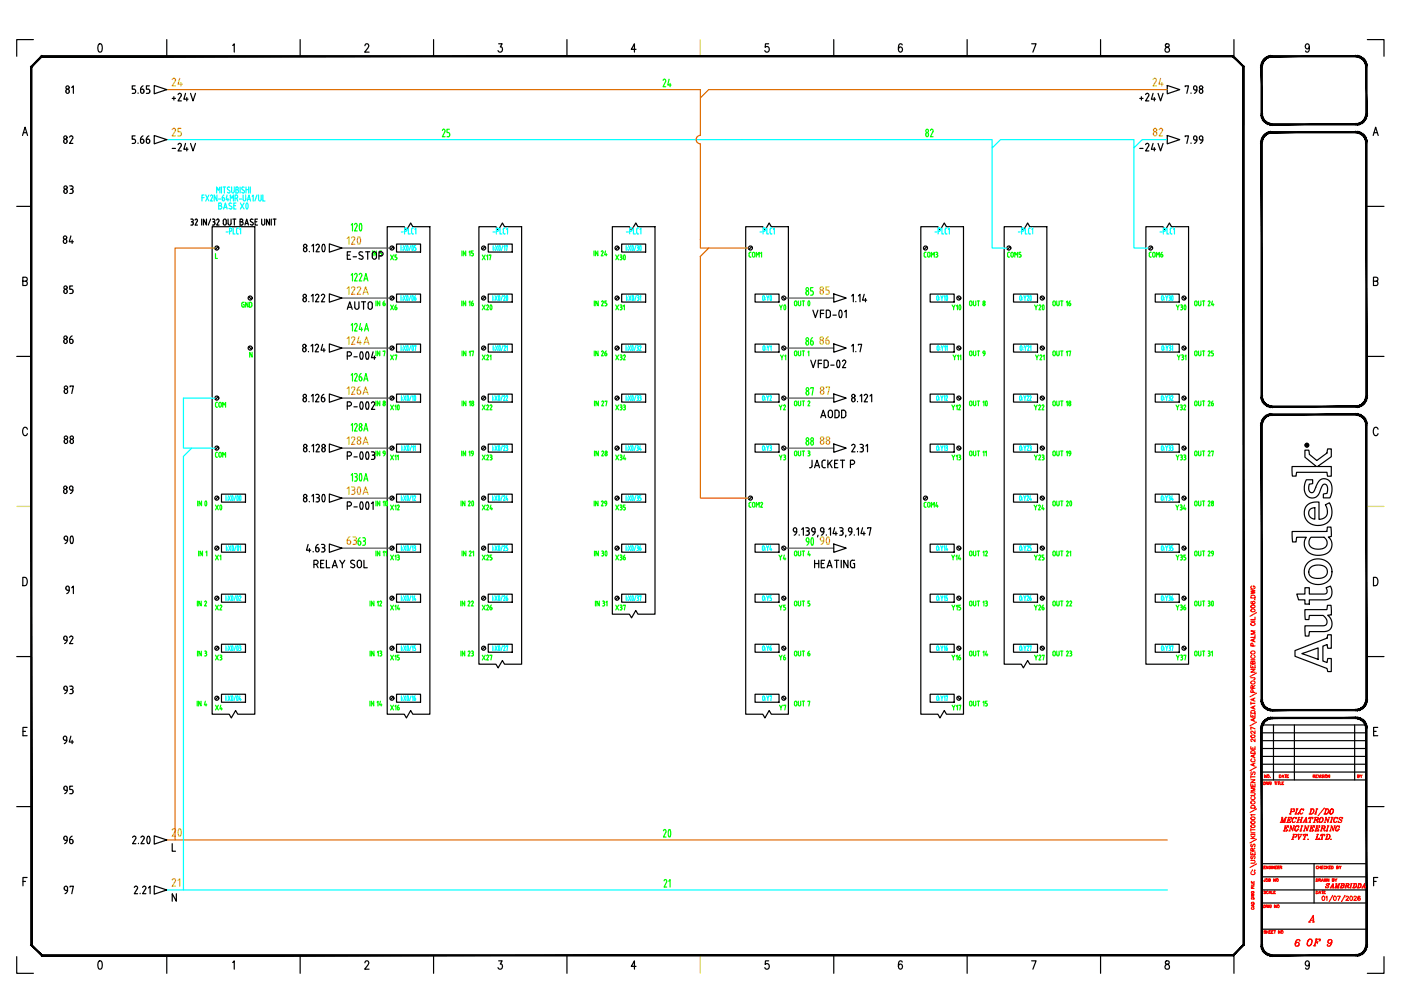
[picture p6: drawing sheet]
<svg xmlns="http://www.w3.org/2000/svg" width="297mm" height="210mm" viewBox="0 0 297 210" stroke-linecap="round" stroke-linejoin="round" font-family="sans-serif">
<defs><g id="words">
<text font-size="6.6" x="171.8" y="117.5">90</text>
<text font-size="6.6" fill="#0f0" x="138.6" y="179.6">20</text>
<g font-size="6.2" fill="#0f0">
<text x="72.3" y="53.6">120</text>
<text x="169" y="117.5">90</text>
</g>
<g font-size="6.2">
<text x="11.3" y="117.1">90</text>
<text x="34.2" y="179.2">20</text>
</g>
<g font-size="4.9">
<text x="16.6" y="21.2" transform="rotate(-90 16.6 21.2)">81</text>
<text x="12.3" y="31.8">82</text>
<text x="16.2" y="42.3" transform="rotate(-90 16.2 42.3)">83</text>
<text x="12.3" y="52.9">84</text>
<text x="16.2" y="63.5" transform="rotate(-90 16.2 63.5)">85</text>
<text x="12.3" y="74.1">86</text>
<text x="12.3" y="84.7">87</text>
<text x="172.9" y="90">AODD</text>
<text x="11.3" y="148.5">93</text>
<text x="11.3" y="159.1">94</text>
<text x="11.3" y="169.7">95</text>
<text x="11.3" y="180.3">96</text>
<text x="11.6" y="190.9">97</text>
</g>
<g font-size="4.9" fill="#0f0">
<text x="139.3" y="19.8">24</text>
<text x="92.4" y="30.3">25</text>
<text x="100.9" y="67.4">X20</text>
<text x="200.7" y="67.4">Y10</text>
<text x="218" y="67.4">Y20</text>
<text x="248" y="67.4">Y30</text>
<text x="169.7" y="74.4">86</text>
<text x="81.5" y="88.5">X10</text>
<text x="172.9" y="85">87</text>
<text x="172.9" y="95.6">88</text>
<text x="44.1" y="109.7">X0</text>
</g>
<text font-size="4.9" fill="#0ff" x="163.7" y="67.4">Y0</text>
<g font-size="4.4">
<text x="35.3" y="19.4">24</text>
<text x="35.3" y="22.6">+24V</text>
<text x="240.2" y="22.6">+24V</text>
<text x="243.1" y="19.4">24</text>
<text x="35.3" y="30">25</text>
<text x="243.4" y="30">82</text>
<text x="35.3" y="33.2">-24V</text>
<text x="240.2" y="33.2">-24V</text>
<text x="72.3" y="66.7">AUTO</text>
<text x="12.3" y="95.2">88</text>
<text x="12.3" y="105.8">89</text>
<text x="12" y="127">91</text>
<text x="11.3" y="137.6">92</text>
</g>
<g font-size="4.4" fill="#0f0">
<text x="198.6" y="30.3" transform="rotate(-90 198.6 30.3)">82</text>
<text x="72.3" y="63.5">122A</text>
<text x="173.2" y="63.9" transform="rotate(-90 173.2 63.9)">85</text>
<text x="72.3" y="74.1">124A</text>
<text x="74.8" y="116.8">63</text>
</g>
<g font-size="4.4" fill="#dd0">
<text x="172.5" y="63.5">85</text>
<text x="172.5" y="74.1">86</text>
<text x="35.3" y="189.1">21</text>
</g>
<text font-size="4.4" fill="#f00" x="275.9" y="201.8">OF</text>
<text font-size="4" x="81.5" y="56.4">X5</text>
<g font-size="4" fill="#0f0">
<text x="81.5" y="67">X6</text>
<text x="81.5" y="77.6">X7</text>
<text x="164.4" y="77.6">Y1</text>
<text x="164" y="88.2">Y2</text>
<text x="164" y="98.8">Y3</text>
<text x="44.4" y="119.9">X1</text>
<text x="129.5" y="119.9">X36</text>
<text x="164" y="119.9">Y4</text>
<text x="44.4" y="130.5">X2</text>
<text x="100.9" y="130.5">X26</text>
<text x="164" y="130.5">Y5</text>
<text x="218" y="130.5">Y26</text>
<text x="248" y="130.5">Y36</text>
<text x="44.4" y="141.1">X3</text>
<text x="164" y="141.1">Y6</text>
<text x="44.4" y="151.7">X4</text>
<text x="81.5" y="151.7">X16</text>
<text x="164" y="151.7">Y7</text>
<text x="142.9" y="189.4" transform="rotate(-90 142.9 189.4)">21</text>
</g>
<text font-size="3.5" fill="#f00" x="286.5" y="166.2">BY</text>
</g></defs>
<!-- layer: Title blocks -->
<g fill="none" stroke="#000" stroke-width=".25">
<path d="M7.1 8.4h-3.6v3.5M20.9 9.4l.4-.1a1.16 1.16 0 0 1 0 1.8h-.2a1.31 1.31 0 0 1-.2-1.7zM35.4 8.4v3.5M49.3 9.6l.4-.3v1.8M63.6 8.4v3.5M77.4 9.7l.2-.4 .5 .1 .1 .2-.2 .6-.7 .9h1M91.9 8.4v3.5M105.7 9.3h.8l-.4 .7a.52 .52 0 0 1 .4 .8 .52 .52 0 0 1-.9-.1M120.2 8.4v3.5M134.9 10.5h-1.1l.7-1.2v1.8M163 9.3h-.7l-.1 .7a.54 .54 0 0 1 .8 .1 .54 .54 0 0 1 0 .7 .54 .54 0 0 1-.8 .1v-.2M176.8 8.4v3.5"/>
<path d="M191.3 9.5l-.1-.1-.3-.1a1.05 1.05 0 0 0 0 1.8 .53 .53 0 0 0 .4-.7 .53 .53 0 0 0-.6-.4l-.2 .5M205.1 8.4v3.5M218.7 9.3h1l-.7 1.8M233.3 8.4v3.5M247.1 9.4v.5a.71 .71 0 0 1 .7 .3 .71 .71 0 0 1 0 .8 .56 .56 0 0 1-.8-.4 .56 .56 0 0 1 .7-.6l.1-.1a.37 .37 0 0 0-.2-.6zM261.6 8.4v3.5M277.6 9.9l-.1 .2a.4 .4 0 0 1-.3 .3 .4 .4 0 0 1-.4-.3v-.6a.4 .4 0 0 1 .4-.2 .4 .4 0 0 1 .3 .2l.1 .4a.85 .85 0 0 1-.5 1.2l-.3-.3M289.9 8.4h3.5v3.5M4.8 28.7l.5-1.7 .5 1.7M5 28.1h.6M291.1 28.7l.6-1.7 .5 1.7M291.3 28.1h.7"/>
<path d="M3.5 43.8h3.1M4.8 59.6l.8-.1 .1-.6-.3-.1h-.6v1.7h.6l.3-.1 .1-.4-.4-.4M289.9 43.8h3.5M291.2 59.6l.8-.1 .1-.6-.3-.1h-.6v1.7h.6l.3-.1v-.4l-.3-.4M3.5 75.6h3.1M289.9 75.6h3.5M5.8 91a.52 .52 0 0 0-.6-.4 .52 .52 0 0 0-.4 .7v.4a.52 .52 0 0 0 .4 .7 .52 .52 0 0 0 .6-.5M292.2 91a.52 .52 0 0 0-.7-.4 .52 .52 0 0 0-.3 .7v.4a.52 .52 0 0 0 .3 .7 .52 .52 0 0 0 .7-.5M3.5 139.2h3.1M4.8 122.4a.95 .95 0 0 1 1 .6 .95 .95 0 0 1-.3 1.1l-.7 .1zM289.9 139.2h3.5M291.2 122.4a.95 .95 0 0 1 1 .6 .95 .95 0 0 1-.3 1.1l-.7 .1z"/>
<path d="M4.9 155.1h.5M5.7 154.2h-.8v1.8h.8M291.2 155.1h.6M292.1 154.2h-.9v1.8h.9M3.5 171h3.1M289.9 171h3.5M4.9 186.9h.5M5.7 186h-.8v1.8M291.2 186.9h.6M292.1 186h-.9v1.8M3.5 202.8v3.6h3.6M20.9 203.8l.4-.1a1.16 1.16 0 0 1 0 1.8h-.2a1.31 1.31 0 0 1-.2-1.7z"/>
<path d="M35.4 202.6v3.8M49.3 204.1l.4-.4v1.8M63.6 202.6v3.8M77.4 204.1l.2-.4 .5 .1 .1 .3-.2 .5-.7 .9h1M91.9 202.6v3.8M105.7 203.7h.8l-.4 .7a.52 .52 0 0 1 .4 .8 .52 .52 0 0 1-.9 0M120.2 202.6v3.8M134.9 204.9h-1.1l.7-1.2v1.8M163 203.7h-.7l-.1 .8a.54 .54 0 0 1 .8 0 .54 .54 0 0 1 0 .8 .54 .54 0 0 1-.8 0v-.1M176.8 202.6v3.8M191.3 204l-.1-.2-.3-.1a1.05 1.05 0 0 0 0 1.8 .52 .52 0 0 0 .4-.7 .52 .52 0 0 0-.6-.3l-.2 .4M205.1 202.6v3.8"/>
<path d="M218.7 203.7h1l-.7 1.8M233.3 202.6v3.8M247.1 203.8v.5a.7 .7 0 0 1 .7 .3 .7 .7 0 0 1 0 .8 .56 .56 0 0 1-.8-.4 .56 .56 0 0 1 .7-.6l.1-.1a.37 .37 0 0 0-.2-.6zM261.6 202.4v4M277.6 204.3l-.1 .3a.4 .4 0 0 1-.3 .2 .4 .4 0 0 1-.4-.2v-.6a.4 .4 0 0 1 .4-.3 .4 .4 0 0 1 .3 .3l.1 .3a.84 .84 0 0 1-.5 1.2l-.3-.3M293.4 202.8v3.6h-3.5"/>
</g>
<path d="M148.5 8.4v3.5M3.5 107.4h3.1M289.9 107.4h3.5M148.5 202.6v3.8" fill="none" stroke="#ff0" stroke-width=".25"/>
<!-- layer: TITLE -->
<g fill="none" stroke="#000" stroke-width=".25">
<path d="M263.7 14.2v12.3M267.5 158.7h22.2M267.5 157h22.2M267.5 155.4h22.2M267.5 153.7h22.2M270 153.7v11.7M274.4 153.7v11.7M287.2 153.7v11.7M267.5 163.7h22.2M267.5 162h22.2M267.5 160.4h22.2M267.5 165.4h22.2"/>
<path d="M263.7 183.2v17.1M267.5 197h22.2M267.5 191.5h22.2M267.5 188.7h22.2M267.5 185.9h22.2M267.5 183.1h22.2M278.6 183.1v8.4"/>
</g>
<g fill="#000" stroke="#000" stroke-width=".21">
<path d="M267.4 14.2l.2 9.9v-9.9zM267.4 14.2l.2 9.9h-.2z"/>
<path d="M269.4 11.8h.3v.3zM269.4 11.8l.1 .3h.2zM269.1 11.9l.3-.1 .1 .3zM269.1 11.9l.1 .2h.3zM268.8 12l.3-.1 .1 .2zM268.8 12l.1 .2 .3-.1zM268.5 12.1l.3-.1 .1 .2zM268.5 12.1l.2 .3 .2-.2zM268.3 12.3l.2-.2 .2 .3zM268.3 12.3l.2 .2 .2-.1zM268.1 12.5l.2-.2 .2 .2zM268.1 12.5l.1 .2 .3-.2zM268.1 12.5l.1 .2h-.3zM267.9 12.7l.2 .2 .1-.2zM267.9 12.7l.2 .2-.4 .1zM267.7 13l.2 .1 .2-.2zM267.7 13l.2 .1-.4 .2zM267.5 13.3l.3 .1 .1-.3zM267.5 13.3l.3 .1-.4 .1zM267.4 13.5l.3 .1 .1-.2zM267.4 13.5l.3 .1-.3 .2zM267.4 13.8l.3 .1v-.3zM267.4 13.8l.3 .1-.3 .3zM267.4 14.2h.2l.1-.3z"/>
<path d="M269.7 12.1h17.8v-.3zM269.7 11.8h17.8l-17.8 .3z"/>
<path d="M289.6 14.2l.2 9.9v-9.9zM289.6 14.2l.2 9.9h-.2z"/>
<path d="M289.8 13.8v.4h-.2zM289.5 13.9l.1 .3 .2-.4zM289.8 13.5v.3l-.3 .1zM289.5 13.6v.3l.3-.4zM289.7 13.3l.1 .2-.3 .1zM289.4 13.4l.1 .2 .2-.3zM289.5 13l.2 .3-.3 .1zM289.3 13.1l.1 .3 .1-.4zM289.4 12.7l.1 .3-.2 .1zM289.1 12.9l.2 .2 .1-.4zM289.2 12.5l.2 .2-.3 .2zM289.2 12.5l-.2 .2 .1 .2zM288.9 12.3l.3 .2-.2 .2zM288.9 12.3l-.1 .2 .2 .2zM288.7 12.1l.2 .2-.1 .2zM288.7 12.1l-.2 .3 .3 .1zM288.4 12l.3 .1-.2 .3zM288.4 12l-.1 .2 .2 .2zM288.1 11.9l.3 .1-.1 .2zM288.1 11.9l-.1 .2 .3 .1zM287.8 11.8l.3 .1-.1 .2zM287.8 11.8v.3h.2zM287.5 11.8h.3v.3zM287.5 11.8v.3h.3z"/>
<path d="M267.4 24.1h.2l-.2 .4zM267.6 24.1l-.2 .4 .3-.1zM267.4 24.5l.3-.1-.3 .4zM267.7 24.4l-.3 .4 .3-.1zM267.4 24.8l.3-.1-.2 .4zM267.7 24.7l-.2 .4 .3-.2zM267.5 25.1l.3-.2-.1 .4zM267.8 24.9l-.1 .4 .2-.1zM267.7 25.3l.2-.1v.4zM267.9 25.2v.4l.2-.2zM267.9 25.6l.2-.2v.4zM268.1 25.4v.4l.1-.2zM268.2 25.6l.1 .4-.2-.2zM268.2 25.6l.1 .4 .2-.2zM268.5 25.8v.4l-.2-.2zM268.5 25.8v.4l.2-.2zM268.7 26l.1 .3-.3-.1zM268.7 26l.1 .3 .1-.2zM268.9 26.1l.2 .3-.3-.1zM268.9 26.1l.2 .3 .1-.2zM269.2 26.2l.2 .3-.3-.1zM269.2 26.2l.2 .3 .1-.3zM269.5 26.2l.2 .3h-.3zM269.5 26.2l.2 .3v-.3z"/>
<path d="M267.4 30.3l.2 53.7v-53.7zM267.4 30.3l.2 53.7h-.2z"/>
<path d="M269.4 27.9h.3v.3zM269.4 27.9l.1 .3h.2zM269.1 28l.3-.1 .1 .3zM269.1 28l.1 .2h.3zM268.8 28.1l.3-.1 .1 .2zM268.8 28.1l.1 .2 .3-.1zM268.5 28.2l.3-.1 .1 .2zM268.5 28.2l.2 .3 .2-.2zM268.3 28.4l.2-.2 .2 .3zM268.3 28.4l.2 .2 .2-.1zM268.1 28.6l.2-.2 .2 .2zM268.1 28.6l.1 .2 .3-.2zM268.1 28.6l.1 .2h-.3zM267.9 28.8l.2 .2 .1-.2zM267.9 28.8l.2 .2-.4 .1zM267.7 29.1l.2 .1 .2-.2zM267.7 29.1l.2 .1-.4 .2zM267.5 29.4l.3 .1 .1-.3zM267.5 29.4l.3 .1-.4 .1zM267.4 29.6l.3 .1 .1-.2zM267.4 29.6l.3 .1-.3 .2zM267.4 29.9l.3 .1v-.3zM267.4 29.9l.3 .1-.3 .3zM267.4 30.3h.2l.1-.3z"/>
<path d="M269.7 26.5h17.8v-.3zM269.7 26.2h17.8l-17.8 .3z"/>
<path d="M269.7 28.2h17.8v-.3zM269.7 27.9h17.8l-17.8 .3z"/>
<path d="M287.5 26.2l.3 .3h-.3zM287.5 26.2l.3 .3v-.3zM287.8 26.2l.3 .2-.3 .1zM287.8 26.2l.3 .2-.1-.2zM288 26.2l.4 .1-.3 .1zM288 26.2l.4 .1-.1-.2zM288.3 26.1l.4 .1-.3 .1zM288.3 26.1l.4 .1-.2-.2zM288.5 26h.4l-.2 .2zM288.5 26h.4l-.1-.2zM288.8 25.8h.4l-.3 .2zM288.8 25.8h.4l-.2-.2zM289 25.6h.4l-.2 .2zM289.1 25.4l-.1 .2h.4zM289.1 25.4l.4-.1-.1 .3zM289.3 25.2l-.2 .2 .4-.1zM289.3 25.2l.4-.1-.2 .2zM289.4 24.9l-.1 .3 .4-.1zM289.4 24.9l.4-.1-.1 .3zM289.5 24.7l-.1 .2 .4-.1zM289.5 24.7l.3-.2v.3zM289.5 24.4v.3l.3-.2zM289.5 24.4l.3-.3v.4zM289.6 24.1l-.1 .3 .3-.3z"/>
<path d="M289.6 30.3l.2 53.7v-53.7zM289.6 30.3l.2 53.7h-.2z"/>
<path d="M289.8 29.9v.4h-.2zM289.5 30l.1 .3 .2-.4zM289.8 29.6v.3l-.3 .1zM289.5 29.7v.3l.3-.4zM289.7 29.4l.1 .2-.3 .1zM289.4 29.5l.1 .2 .2-.3zM289.5 29.1l.2 .3-.3 .1zM289.3 29.2l.1 .3 .1-.4zM289.4 28.8l.1 .3-.2 .1zM289.1 29l.2 .2 .1-.4zM289.2 28.6l.2 .2-.3 .2zM289 28.8l.1 .2 .1-.4zM288.9 28.4l.3 .2-.2 .2zM288.9 28.4l-.1 .2 .2 .2zM288.7 28.2l.2 .2-.1 .2zM288.7 28.2l-.2 .3 .3 .1zM288.4 28.1l.3 .1-.2 .3zM288.4 28.1l-.1 .2 .2 .2zM288.1 28l.3 .1-.1 .2zM288.1 28l-.1 .2 .3 .1zM287.8 27.9l.3 .1-.1 .2zM287.8 27.9v.3h.2zM287.5 27.9h.3v.3zM287.5 27.9v.3h.3z"/>
<path d="M267.4 84h.2l-.2 .3zM267.6 84l-.2 .3h.3zM267.4 84.3h.3l-.3 .3zM267.7 84.3l-.3 .3 .3-.1zM267.4 84.6l.3-.1-.2 .4zM267.7 84.5l-.2 .4 .3-.1zM267.5 84.9l.3-.1-.1 .4zM267.8 84.8l-.1 .4 .2-.2zM267.7 85.2l.2-.2v.4zM267.9 85v.4l.2-.1zM267.9 85.4l.2-.1v.4zM268.1 85.3v.4l.1-.2zM268.1 85.7l.1-.2 .1 .4zM268.2 85.5l.1 .4 .2-.2zM268.5 85.7v.3l-.2-.1zM268.5 85.7v.3l.2-.2zM268.7 85.8l.1 .4-.3-.2zM268.7 85.8l.1 .4 .1-.3zM268.9 85.9l.2 .4-.3-.1zM268.9 85.9l.2 .4 .1-.3zM269.2 86l.2 .3h-.3zM269.2 86l.2 .3 .1-.2zM269.5 86.1l.2 .3-.3-.1zM269.5 86.1l.2 .3v-.3z"/>
<path d="M267.4 90.1l.2 58.2v-58.2zM267.4 90.1l.2 58.2h-.2z"/>
<path d="M269.7 86.1v.3l17.8-.3zM269.7 86.4l17.8-.3v.3z"/>
<path d="M269.7 87.7v.3l17.8-.3zM269.7 88l17.8-.3v.3z"/>
<path d="M269.4 87.8l.3-.1v.3zM269.4 87.8l.1 .2h.2zM269.1 87.8h.3l.1 .2zM269.1 87.8l.1 .3 .3-.1zM268.8 87.9l.3-.1 .1 .3zM268.8 87.9l.1 .3 .3-.1zM268.5 88.1l.3-.2 .1 .3zM268.5 88.1l.2 .2 .2-.1zM268.3 88.2l.2-.1 .2 .2zM268.3 88.2l.2 .2 .2-.1zM268.1 88.4l.2-.2 .2 .2zM268.1 88.4l.1 .2 .3-.2zM268.1 88.4l.1 .2-.3 .1zM267.9 88.7l.2 .1 .1-.2zM267.9 88.7l.2 .1-.4 .1zM267.7 88.9l.2 .2 .2-.3zM267.7 88.9l.2 .2-.4 .1zM267.5 89.2l.3 .1 .1-.2zM267.5 89.2l.3 .1-.4 .2zM267.4 89.5l.3 .1 .1-.3zM267.4 89.5l.3 .1-.3 .2zM267.4 89.8h.3v-.2zM267.4 89.8h.3l-.3 .3zM267.4 90.1h.2l.1-.3z"/>
<path d="M287.5 86.1l.3 .2-.3 .1zM287.5 86.1l.3 .2v-.2zM287.8 86.1l.3 .2h-.3zM287.8 86.1l.3 .2-.1-.3zM288 86l.4 .2-.3 .1zM288 86l.4 .2-.1-.3zM288.3 85.9l.4 .1-.3 .2zM288.3 85.9l.4 .1-.2-.2zM288.5 85.8l.4 .1-.2 .1zM288.5 85.8l.4 .1-.1-.2zM288.8 85.7h.4l-.3 .2zM288.8 85.7h.4l-.2-.2zM289 85.5l.4-.1-.2 .3zM289.1 85.3l-.1 .2 .4-.1zM289.1 85.3l.4-.1-.1 .2zM289.3 85l-.2 .3 .4-.1zM289.3 85l.4-.1-.2 .3zM289.4 84.8l-.1 .2 .4-.1zM289.4 84.8l.4-.2-.1 .3zM289.5 84.5l-.1 .3 .4-.2zM289.5 84.5l.3-.2v.3zM289.5 84.3v.2l.3-.2zM289.5 84.3l.3-.3v.3zM289.6 84l-.1 .3 .3-.3z"/>
<path d="M289.8 89.8v.3h-.2zM289.5 89.8l.1 .3 .2-.3zM289.8 89.5v.3h-.3zM289.5 89.6v.2l.3-.3zM289.7 89.2l.1 .3-.3 .1zM289.4 89.3l.1 .3 .2-.4zM289.5 88.9l.2 .3-.3 .1zM289.3 89.1l.1 .2 .1-.4zM289.4 88.7l.1 .2-.2 .2zM289.1 88.8l.2 .3 .1-.4zM289.2 88.4l.2 .3-.3 .1zM289 88.6l.1 .2 .1-.4zM288.9 88.2l.3 .2-.2 .2zM288.9 88.2l-.1 .2 .2 .2zM288.7 88.1l.2 .1-.1 .2zM288.7 88.1l-.2 .2 .3 .1zM288.4 87.9l.3 .2-.2 .2zM288.4 87.9l-.1 .3 .2 .1zM288.1 87.8l.3 .1-.1 .3zM288.1 87.8l-.1 .3 .3 .1zM287.8 87.8h.3l-.1 .3zM287.8 87.8v.2l.2 .1zM287.5 87.7l.3 .1v.2zM287.5 87.7v.3h.3z"/>
<path d="M289.6 90.1l.2 58.2v-58.2zM289.6 90.1l.2 58.2h-.2z"/>
<path d="M267.4 148.3h.2l-.2 .3zM267.6 148.3l-.2 .3h.3zM267.4 148.6h.3l-.3 .4zM267.7 148.6l-.3 .4 .3-.1zM267.4 149l.3-.1-.2 .3zM267.7 148.9l-.2 .3 .3-.1zM267.5 149.2l.3-.1-.1 .4zM267.8 149.1l-.1 .4 .2-.1zM267.7 149.5l.2-.1v.4zM267.9 149.4v.4l.2-.2zM267.9 149.8l.2-.2v.4zM268.1 149.6v.4l.1-.2zM268.2 149.8l.1 .4-.2-.2zM268.2 149.8l.1 .4 .2-.2zM268.5 150v.4l-.2-.2zM268.5 150v.4l.2-.3zM268.7 150.1l.1 .4-.3-.1zM268.7 150.1l.1 .4 .1-.2zM268.9 150.3l.2 .3-.3-.1zM268.9 150.3l.2 .3 .1-.2zM269.2 150.4l.2 .3-.3-.1zM269.2 150.4l.2 .3 .1-.3zM269.5 150.4l.2 .3h-.3zM269.5 150.4l.2 .3v-.3z"/>
<path d="M267.4 154.4l.2 45.9v-45.9zM267.4 154.4l.2 45.9h-.2z"/>
<path d="M269.7 150.4v.3l17.8-.3zM269.7 150.7l17.8-.3v.3z"/>
<path d="M269.7 152.1v.3l17.8-.3zM269.7 152.4l17.8-.3v.3z"/>
<path d="M269.4 152.1h.3v.3zM269.4 152.1l.1 .3h.2zM269.1 152.2l.3-.1 .1 .3zM269.1 152.2l.1 .2h.3zM268.8 152.3l.3-.1 .1 .2zM268.8 152.3l.1 .2 .3-.1zM268.5 152.4l.3-.1 .1 .2zM268.5 152.4l.2 .2 .2-.1zM268.3 152.6l.2-.2 .2 .2zM268.3 152.6l.2 .2 .2-.2zM268.1 152.8l.2-.2 .2 .2zM268.1 152.8l.1 .2 .3-.2zM268.1 152.8l.1 .2h-.3zM267.9 153l.2 .2 .1-.2zM267.9 153l.2 .2-.4 .1zM267.7 153.3l.2 .1 .2-.2zM267.7 153.3l.2 .1-.4 .1zM267.5 153.5l.3 .2 .1-.3zM267.5 153.5l.3 .2-.4 .1zM267.4 153.8l.3 .1 .1-.2zM267.4 153.8l.3 .1-.3 .2zM267.4 154.1l.3 .1v-.3zM267.4 154.1l.3 .1-.3 .2zM267.4 154.4h.2l.1-.2z"/>
<path d="M287.5 150.4l.3 .3h-.3zM287.5 150.4l.3 .3v-.3zM287.8 150.4l.3 .2-.3 .1zM287.8 150.4l.3 .2-.1-.2zM288 150.4l.4 .1-.3 .1zM288 150.4l.4 .1-.1-.2zM288.3 150.3l.4 .1-.3 .1zM288.3 150.3l.4 .1-.2-.3zM288.5 150.1l.4 .1-.2 .2zM288.5 150.1l.4 .1-.1-.2zM288.8 150h.4l-.3 .2zM288.8 150h.4l-.2-.2zM289 149.8h.4l-.2 .2zM289.1 149.6l-.1 .2h.4zM289.1 149.6l.4-.1-.1 .3zM289.3 149.4l-.2 .2 .4-.1zM289.3 149.4l.4-.2-.2 .3zM289.4 149.1l-.1 .3 .4-.2zM289.4 149.1l.4-.1-.1 .2zM289.5 148.9l-.1 .2 .4-.1zM289.5 148.9l.3-.3v.4zM289.5 148.6v.3l.3-.3zM289.5 148.6l.3-.3v.3zM289.6 148.3l-.1 .3 .3-.3z"/>
<path d="M289.8 154.1v.3h-.2zM289.5 154.2l.1 .2 .2-.3zM289.8 153.8v.3l-.3 .1zM289.5 153.9v.3l.3-.4zM289.7 153.5l.1 .3-.3 .1zM289.4 153.7l.1 .2 .2-.4zM289.5 153.3l.2 .2-.3 .2zM289.3 153.4l.1 .3 .1-.4zM289.4 153l.1 .3-.2 .1zM289.1 153.2l.2 .2 .1-.4zM289.2 152.8l.2 .2-.3 .2zM289 153l.1 .2 .1-.4zM288.9 152.6l.3 .2-.2 .2zM288.9 152.6l-.1 .2 .2 .2zM288.7 152.4l.2 .2-.1 .2zM288.7 152.4l-.2 .2 .3 .2zM288.4 152.3l.3 .1-.2 .2zM288.4 152.3l-.1 .2 .2 .1zM288.1 152.2l.3 .1-.1 .2zM288.1 152.2l-.1 .2 .3 .1zM287.8 152.1l.3 .1-.1 .2zM287.8 152.1v.3h.2zM287.5 152.1h.3v.3zM287.5 152.1v.3h.3z"/>
<path d="M289.6 154.4l.2 45.9v-45.9zM289.6 154.4l.2 45.9h-.2z"/>
<path d="M263.5 14.2v186.1l.3 .1zM263.5 14.2l.3-.1v186.3zM261.4 12.1l2.1 2.1 .3-.1zM261.5 11.8l2.3 2.3-2.4-2zM8.9 12.1h252.5l.1-.3zM8.8 11.8h252.7l-252.6 .3zM8.8 11.8l-2 2.4 2.1-2.1zM8.8 11.8l-2 2.4-.3-.1zM6.5 14.1l.3 186.2v-186.1zM6.5 14.1l.3 186.2-.3 .1zM6.5 200.4l2.4 2-2.1-2.1zM6.5 200.4l2.4 2-.1 .3zM8.9 202.4l-.1 .3 252.6-.3zM8.8 202.7l252.6-.3 .1 .3zM261.4 202.4l.1 .3 2-2.4zM263.5 200.3l.3 .1-2.3 2.3z"/>
<path d="M267.4 200.3h.2l-.2 .3zM267.6 200.3l-.2 .3h.3zM267.4 200.6h.3l-.3 .3zM267.7 200.6l-.3 .3h.3zM267.4 200.9h.3l-.2 .3zM267.7 200.9l-.2 .3 .3-.1zM267.5 201.2l.3-.1-.1 .4zM267.8 201.1l-.1 .4 .2-.1zM267.7 201.5l.2-.1v.4zM267.9 201.4v.4l.2-.2zM267.9 201.8l.2-.2v.4zM268.1 201.6v.4l.1-.2zM268.2 201.8l.1 .4-.2-.2zM268.2 201.8l.1 .4 .2-.2zM268.5 202v.4l-.2-.2zM268.5 202v.4l.2-.3zM268.7 202.1l.1 .4-.3-.1zM268.7 202.1l.1 .4 .1-.2zM268.9 202.3l.2 .3-.3-.1zM268.9 202.3l.2 .3 .1-.3zM269.2 202.3l.2 .4-.3-.1zM269.2 202.3l.2 .4 .1-.3zM269.5 202.4l.2 .3h-.3zM269.5 202.4l.2 .3v-.3z"/>
<path d="M269.7 202.4v.3l17.8-.3zM269.7 202.7l17.8-.3v.3z"/>
<path d="M287.5 202.4l.3 .3h-.3zM287.5 202.4l.3 .3v-.3zM287.8 202.4l.3 .2-.3 .1zM287.8 202.4l.3 .2-.1-.3zM288 202.3l.4 .2-.3 .1zM288 202.3l.4 .2-.1-.2zM288.3 202.3l.4 .1-.3 .1zM288.3 202.3l.4 .1-.2-.3zM288.5 202.1l.4 .1-.2 .2zM288.5 202.1l.4 .1-.1-.2zM288.8 202h.4l-.3 .2zM288.8 202h.4l-.2-.2zM289 201.8h.4l-.2 .2zM289.1 201.6l-.1 .2h.4zM289.1 201.6l.4-.1-.1 .3zM289.3 201.4l-.2 .2 .4-.1zM289.3 201.4l.4-.2-.2 .3zM289.4 201.1l-.1 .3 .4-.2zM289.4 201.1l.4-.2-.1 .3zM289.5 200.9l-.1 .2 .4-.2zM289.5 200.9l.3-.3v.3zM289.5 200.6v.3l.3-.3zM289.5 200.6l.3-.3v.3zM289.6 200.3l-.1 .3 .3-.3z"/>
</g>
<g fill="none" stroke="#f00" stroke-width=".25">
<path d="M265.2 125.1l.9 .2-.9 .2 .9 .2-.9 .2M265.2 139.9h.9M265.2 131.7h.9M265.3 127.5v.1a.38 .38 0 0 0 .3 .5 .38 .38 0 0 0 .4-.6 .28 .28 0 0 0-.5 .2 .28 .28 0 0 0 .3 .3M265.3 126.3h.7l.1 .5h-.9zM265.4 138.9a.33 .33 0 0 0-.2 .4 .33 .33 0 0 0 .3 .3h.2a.33 .33 0 0 0 .4-.3 .33 .33 0 0 0-.2-.4M265.4 124.3a.33 .33 0 0 0-.2 .3 .33 .33 0 0 0 .3 .3h.2a.32 .32 0 0 0 .4-.3 .32 .32 0 0 0-.4-.3v.2M265.7 137l-.1-.5-.3-.1-.1 .6h.9M265.8 135.5v.5M266 127.1v.1M266.1 135.4l-.9 .3 .9 .4M266.1 134.6v.6h-.9"/>
<path d="M266.1 133.8h-.9l.9 .3-.9 .3h.9M266.1 130.9v.5h-.9M266.4 129.9l-1.4 .8M265.2 158.3v.5h.9v-.5M265.2 151.5v.5h.9v-.5M265.2 143.7h.8v.3l-.2 .1M265.2 141.9h.9l-.9 .6h.9M265.2 141v.6h.9v-.6M265.2 148.8v.6M265.2 149.1h.9M265.3 155.9a.44 .44 0 0 1 .5-.1 .44 .44 0 0 1 .2 .5 .43 .43 0 0 1-.5 .2 .43 .43 0 0 1-.2-.6zM265.3 159.2h.7l.1 .5h-.9z"/>
<path d="M265.3 150.7h.7l.1 .5h-.9zM265.6 145.9v-.5l-.2-.1-.2 .6h.9M265.6 140.4l.2-.2 .3 .2v.4h-.9l.1-.6 .3 .1v.5M265.6 141.3v.3M265.6 151.7v.3M265.6 158.5v.3M265.7 146.8l-.1-.5h-.3l-.1 .5h.9M265.8 148.1v.4M265.8 149.8v.4M265.8 152.4v.4M266.1 160l-.9 .3 .9 .4M266.1 156.7v.6l-.7-.6-.2 .3 .2 .2"/>
<path d="M266.1 155v.6l-.7-.6-.2 .4 .2 .1M266.1 154.6l-.9-.5v.6M266.1 152.3l-.9 .3 .9 .4M266.1 149.7l-.9 .3 .9 .4M266.1 148l-.9 .3 .9 .4M266.1 145.3l-.5 .3M266.4 153.1l-1.4 .8M266.4 147l-1.4 .7M266.4 142.7l-1.4 .7M265.2 168.1h.6l.3 .2-.1 .3h-.8M265.2 166.2v.5h.9v-.5M265.2 165.3h.9l-.9 .6h.9"/>
<path d="M265.2 164.7h.9M265.2 177.8h.9M265.2 177.2l.6 .6M265.2 176.9h.9M265.2 176.6h.9M265.2 175.9h.9M265.2 164.4v.6M265.2 175.6v.6M265.3 179l-.1 .2 .1 .3 .5-.5 .3 .2-.1 .3M265.3 170.8h.7l.1 .5h-.9zM265.3 163.6l-.1 .3 .1 .3 .5-.6 .3 .3-.1 .3M265.4 168.9a.33 .33 0 0 0-.2 .4 .33 .33 0 0 0 .3 .2h.2a.33 .33 0 0 0 .4-.2 .33 .33 0 0 0-.2-.4"/>
<path d="M265.4 160.9a.32 .32 0 0 0-.2 .4 .32 .32 0 0 0 .3 .2h.2a.32 .32 0 0 0 .4-.2 .32 .32 0 0 0-.2-.4M265.6 166.4v.3M265.8 160.1v.4M265.8 161.9v.4M266.1 172.7h-.9l.2 .2M266.1 167.1h-.9l.9 .3-.9 .3h.9M266.1 161.8l-.9 .3 .9 .4M266.1 179.8l-.5 .3M266.1 177.2l-.5 .4M266.4 178l-1.4 .7M266.4 171.5l-1.4 .8M266.4 162.6l-1.4 .8"/>
<path d="M268 165.8l.3 .1-.2 .4h-.1zM268.5 164.3v.6l-.4-.6v.6M268.5 165.8l.1 .5 .2-.5 .1 .5 .1-.5M269.3 164.8h.1M269.5 165.9a.2 .2 0 0 0-.2-.1 .2 .2 0 0 0-.1 .2v.1a.2 .2 0 0 0 .2 .2 .2 .2 0 0 0 .1-.2h-.1M270.2 165.8h.4M270.4 165.8v.5M270.7 165.8v.5M270.9 165.8h.4M271.1 165.8v.5M271.2 164.3a.3 .3 0 0 1 .4 .2 .3 .3 0 0 1-.1 .3l-.3 .1zM271.4 165.8v.5h.3"/>
<path d="M271.4 174.4h.3M271.6 174.4l.3-1.1v1.1l.7-1.1-.3 1.1M271.7 173.3h.2l.1 1M271.8 164.9l.2-.6 .2 .6M271.8 166h.2M271.9 164.7h.2M272.1 176.2h.7l.1-.3-.1 .3M272.1 174.4h.4M272.2 165.8h-.4v.5h.4M272.4 164.3h.3M272.4 175.1h.7v.3v-.3M272.4 175.6h.3"/>
<path d="M272.5 175.1l-.3 1.1M272.6 164.3v.6M272.6 173.3h.2M272.6 175.1l-.3 1.1M272.6 173.3l-.3 1.1M272.8 174.4h.8l.1-.3-.2 .3M272.8 175.4l-.1 .4M272.8 164.6h.3M273.1 173.3h.8l-.1 .3v-.3M273.1 173.8h.4M273.2 164.3h-.4v.6h.4M273.3 173.3l-.4 1.1"/>
<path d="M273.3 176.2h.3M273.3 173.3l-.3 1.1M273.4 172.6h.3M273.5 173.6l-.1 .4M273.6 175.1h.1M273.7 171.5h.6l.2 .2-.2 .3-.6 .1M273.8 171.5l-.3 1.1M273.9 178h.3M273.9 171.5l-.3 1.1M274.1 176l-.4-.9-.3 1.1M274.2 176.9h.6l.2 .2-.2 .3-.6 .1M274.2 175.1h.3"/>
<path d="M274.3 171.5l.1 .3-.3 .3M274.3 176.9l-.3 1.1M274.4 175.1l-.3 1.1-.4-.9M274.4 176.9l-.3 1.1M274.4 173.3a.67 .67 0 0 0-.2 1.1M274.5 172.6h.8l.1-.3-.2 .3M274.7 173.4l.1-.1v.3a.35 .35 0 0 0-.4-.3 .35 .35 0 0 0-.3 .3l-.1 .4a.34 .34 0 0 0 .2 .4 .34 .34 0 0 0 .4-.3M274.8 176.9l.1 .3-.3 .3M274.8 171.5h.4M274.9 174.4h.4M275 175.1a.69 .69 0 0 0-.2 1.1M275 171.5l-.3 1.1"/>
<path d="M275 175.8h.4M275.2 175.8l-.3 .4M275.2 176.9h.3M275.2 173.3h.4M275.3 175.2l.1-.1-.1 .3a.39 .39 0 0 0-.4-.3 .39 .39 0 0 0-.3 .5v.5h.4l.2-.3M275.3 173.8h.6M275.3 176.9v1.1l.7-1.1M275.3 176.9l.1 1M275.4 173.3l-.3 1.1 .3-1.1M275.6 174.4h.3M275.6 176.2h.3M275.8 176.9h.3"/>
<path d="M275.9 173.3h.3M275.9 175.1h.3M276 171.5a.7 .7 0 0 0-.2 1.1M276 173.3l-.3 1.1M276 175.1l-.3 1.1M276.1 173.3l-.3 1.1M276.1 175.1l-.3 1.1M276.2 174.4h.3M276.3 171.6l.1-.1v.3a.39 .39 0 0 0-.5-.3 .39 .39 0 0 0-.3 .5l-.1 .2a.34 .34 0 0 0 .3 .4 .34 .34 0 0 0 .4-.3M276.3 174.4l.7-1.1v1.1M276.3 176.2h.3M276.3 178h.4"/>
<path d="M276.5 176.9l-.2 .3 .1-.3h.8l-.1 .3v-.3M276.5 174.1h.5M276.6 175.1h.2M276.8 176.9l-.3 1.1M276.8 174.4h.3M276.9 173.4l.1 1M277.1 176l-.3-.9-.3 1.1M277.3 175.1h.3M277.3 178h.1M277.4 175.1l-.3 1.1-.3-.9M277.5 174.4h.3M277.6 176.2h.8v-.3l-.1 .3"/>
<path d="M277.6 173.3l-.1 .3 .1-.3h.8l-.1 .3v-.3M277.9 171.5h.4a.59 .59 0 0 1 .3 .7 .59 .59 0 0 1-.6 .4h-.4M277.9 175.1h.7v.3v-.3M278 173.3l-.4 1.1M278 175.6h.2M278 173.3l-.3 1.1M278 171.5l-.3 1.1M278 175.1l-.3 1.1M278.1 171.5l-.3 1.1M278.1 175.1l-.3 1.1M278.3 175.4l-.1 .4M278.3 171.5a.61 .61 0 0 1 .2 .6 .61 .61 0 0 1-.5 .5"/>
<path d="M278.4 164.6l.3-.1 .1-.1-.4-.1v.6M278.4 174.4h.4M278.6 164.6l.2 .3M278.7 172.6h.4M278.8 173.3h.5l.2 .2-.1 .3h-.6M278.8 176.2h.7l.1-.3-.1 .3M278.9 178h.8l.1-.3-.2 .3M278.9 173.3l-.3 1.1M279 173.3l-.4 1.1M279 164.6h.2M279 171.5h.4M279.1 173.8l.2 .5 .1 .1 .1-.2"/>
<path d="M279.1 175.1h.7v.3v-.3M279.1 175.6h.3M279.2 171.5l-.3 1.1M279.2 173.9l.1 .4h.2M279.2 176.9h.4M279.2 175.1l-.3 1.1M279.3 175.1l-.3 1.1M279.3 173.3l.2 .3-.2 .2M279.3 164.3h-.3v.6h.3M279.4 176.9l-.3 1.1M279.5 175.4l-.1 .4M279.5 164.3l.2 .6 .2-.6"/>
<path d="M279.9 176.2h.4M280 164.3v.6M280 178h.4M280.2 173.3a.55 .55 0 0 0-.5 .5 .55 .55 0 0 0 .4 .6 .55 .55 0 0 0 .4-.5 .55 .55 0 0 0-.3-.6 .73 .73 0 0 0-.3 1.1M280.2 176.9l-.2 .3 .1-.3h.8l-.1 .3v-.3M280.2 175.1h.6l.2 .2-.1 .3h-.6M280.3 173.3a.72 .72 0 0 1-.2 1.1M280.4 175.1l-.3 1.1M280.5 176.9l-.3 1.1M280.5 175.6l.2 .5 .2 .1v-.2M280.6 164.4h-.4l.4 .3-.1 .2-.3-.1M280.7 175.7l.1 .4h.1"/>
<path d="M280.7 174.4h.3M280.8 164.3v.6M280.8 175.1l.1 .3-.2 .2M280.8 171.3l-1.3 1.6M281 171.5h.5a.59 .59 0 0 1 .2 .7 .59 .59 0 0 1-.5 .4h-.5M281 173.3h.2M281.1 176.2h.4M281.2 171.5l-.4 1.1M281.2 171.5l-.3 1.1M281.3 176.9h.4a.58 .58 0 0 1 .3 .7 .58 .58 0 0 1-.6 .4h-.4M281.4 175.1h.4M281.4 176.9l-.3 1.1"/>
<path d="M281.5 171.5a.62 .62 0 0 1-.3 1.1M281.5 176.9l-.3 1.1M281.5 174.2l-.3-.9-.3 1.1M281.6 175.1l-.3 1.1M281.7 173.3h.3M281.7 176.9a.61 .61 0 0 1 .2 .6 .61 .61 0 0 1-.5 .5M281.8 173.3l-.3 1.1-.3-.9M281.9 176.2h.3M281.9 164.3v.6l-.4-.6v.6M282 174.4h.3M282.2 178h.1M282.2 175.1h.1"/>
<path d="M282.3 173.3h.3M282.4 171.5a.55 .55 0 0 0-.5 .5 .55 .55 0 0 0 .4 .6 .55 .55 0 0 0 .4-.5 .55 .55 0 0 0-.3-.6 .76 .76 0 0 0-.3 1.1M282.4 173.3l-.3 1.1M282.5 173.3l-.3 1.1M282.5 171.5a.76 .76 0 0 1-.2 1.1M282.7 176l-.4-.9-.3 1.1M282.9 175.1h.2M283 175.1l-.3 1.1-.4-.9M283.2 173.3a.69 .69 0 0 0-.2 1.1M283.5 173.4l.1-.1-.1 .3a.39 .39 0 0 0-.4-.3 .39 .39 0 0 0-.3 .5l-.1 .2a.34 .34 0 0 0 .3 .4 .34 .34 0 0 0 .4-.3M283.6 175.1a.69 .69 0 0 0-.2 1.1M283.7 175.8h.3"/>
<path d="M283.8 175.8l-.3 .4M283.9 173.6l.6 .4a.36 .36 0 0 1-.4 .4 .36 .36 0 0 1-.4-.3v.3l.1-.1M283.9 175.2l.1-.1v.3a.39 .39 0 0 0-.5-.3 .39 .39 0 0 0-.3 .5l.1 .5h.4l.2-.3M284.6 173.4l.1-.1-.1 .3a.36 .36 0 0 0-.3-.3 .36 .36 0 0 0-.4 .3l.6 .4M265.2 182.4h.6l.3 .3-.1 .3h-.8M265.2 180.7v.5h.9v-.5M265.3 189.5l.6 .2-.6 .1 .6 .1-.6 .1M265.3 188v.4h.6M265.3 186.9v.3h.6v-.3M265.3 181.5l-.1 .2 .1 .4 .5-.6 .3 .2-.1 .4M265.3 187.9h.6M265.3 191.4l.5-.1 .1 .4h-.6z"/>
<path d="M265.4 190.3h.4l.1 .3h-.6zM265.4 184.8a.32 .32 0 0 0-.2 .4 .32 .32 0 0 0 .3 .2h.2a.32 .32 0 0 0 .4-.2 .32 .32 0 0 0-.2-.4M265.5 192.4a.23 .23 0 0 0-.2 .3 .23 .23 0 0 0 .4 .1 .21 .21 0 0 0 .2-.2 .21 .21 0 0 0-.2-.2M265.5 189a.2 .2 0 0 0-.2 .3 .2 .2 0 0 0 .2 .1 .23 .23 0 0 0 .3-.1 .23 .23 0 0 0 0-.3l-.1 .1M265.5 184.5h.1M265.6 187v.2M265.6 188.1v.3M265.6 180.4v-.5l-.2-.1-.2 .6h.9M265.6 180.9v.3M265.7 191.9v.3M265.9 191.8l-.6 .2 .6 .2M265.9 187.3v.4h-.6"/>
<path d="M266 184.5h.1M266.4 183.2l-1.4 .7M268 191.9l.3 .1-.2 .4h-.1zM268 183.9h.2M268.2 186.3v.5l-.2 .1v-.2M268.3 183.6h-.3v.6h.3M268.3 197.4h-.3l.3 .3-.1 .2-.2-.1M268.3 189h-.3l.3 .3-.1 .2-.2-.1M268.5 197.3v.6M268.5 197.6h.4M268.5 191.9l.1 .5 .2-.5 .1 .5 .1-.5M268.8 183.6v.6l-.3-.6v.6"/>
<path d="M268.9 197.3v.6M268.9 189a.23 .23 0 0 0-.3-.1 .23 .23 0 0 0-.1 .4 .21 .21 0 0 0 .2 .2 .21 .21 0 0 0 .2-.2M269 186.6h.3v-.2l-.3-.1v.6l.3-.1-.1-.2M269 189.5l.3-.6 .2 .6M269.1 197.6h.2M269.1 189.3h.3M269.4 197.3h-.3v.6h.3M269.4 183.8a.2 .2 0 0 0-.2-.2 .2 .2 0 0 0-.2 .2v.2a.2 .2 0 0 0 .2 .2 .2 .2 0 0 0 .2-.2h-.1M269.5 192a.2 .2 0 0 0-.2-.1 .2 .2 0 0 0-.1 .2v.1a.2 .2 0 0 0 .2 .2 .2 .2 0 0 0 .1-.2h-.1M269.6 197.6h.2M269.6 183.6v.6M269.6 188.9v.6h.3"/>
<path d="M269.9 197.3h-.3v.6h.3M270.1 197.3h.3M270.1 189.2h.2M270.2 183.6v.6l-.4-.6v.6M270.3 197.3v.6M270.4 186.3v.6l-.4-.6v.6M270.4 183.9h.2M270.4 188.9h-.3v.6h.3M270.6 191.9v.5l-.4-.5v.5M270.7 183.6h-.3v.6h.3M270.9 183.9h.2M271.2 183.6h-.3v.6h.3"/>
<path d="M271.4 183.9l.4-.2-.4-.1v.6M271.4 197.3v.6l-.3-.6v.6M271.6 183.9l.2 .3M277.4 195.5h.4M277.6 195.5l.8-1.4 .1 1.4M277.8 195.1h.6M278.2 195.5h.4M278.4 194.2v1.3M279.1 188.9l.3 .1-.1 .4-.2 .1zM279.1 186.3l.3 .2-.1 .4h-.2zM279.5 183.8a.21 .21 0 0 0-.3-.2 .21 .21 0 0 0-.1 .2v.2a.21 .21 0 0 0 .1 .2 .21 .21 0 0 0 .3-.1M279.6 189.5l.2-.6 .2 .6"/>
<path d="M279.6 186.6l.4-.2-.4-.1v.6M279.6 183.9h.4M279.6 183.6v.6M279.7 189.3h.3M279.8 186.6l.2 .3M280 183.6v.6M280.2 186.9l.2-.6 .2 .6M280.2 183.9h.2M280.2 188.9h.4M280.3 186.7h.2M280.4 188.9v.6M280.4 190.1a.41 .41 0 0 1 .5 .4 .41 .41 0 0 1-.5 .4l-.1-.4z"/>
<path d="M280.5 183.6h-.3v.6h.3M280.7 189.2h.2M280.8 186.3l.1 .6 .1-.6 .2 .6 .1-.6M281 188.9h-.3v.6h.3M281.1 183.8a.21 .21 0 0 0-.2-.2 .21 .21 0 0 0-.2 .2v.2a.21 .21 0 0 0 .2 .2 .21 .21 0 0 0 .2-.1M281.1 190.2l.2-.2v.9M281.2 187.6l.5 .3a.29 .29 0 0 1-.3 .4 .29 .29 0 0 1-.3-.3v.2M281.3 183.6v.6M281.4 183.9l.2 .3M281.6 183.6l-.3 .4M281.8 186.3v.6l-.4-.6v.6M281.8 187.4v-.1v.3a.27 .27 0 0 0-.3-.3 .27 .27 0 0 0-.2 .3l.4 .3"/>
<path d="M281.8 183.9h.2M282 188.2h.3M282.2 183.6h-.4v.6h.4M282.3 188h.3M282.3 183.6a.3 .3 0 0 1 .4 .2 .3 .3 0 0 1-.1 .4h-.3zM282.3 199.7a.43 .43 0 0 1-.5 .3 .43 .43 0 0 1-.3-.6 .43 .43 0 0 1 .6-.2 .79 .79 0 0 1 .2 .9 .79 .79 0 0 1-.8 .4v-.2v.1M282.5 186.6l.4-.2-.4-.1v.6h.3l-.1-.3M282.5 188.2h.3M282.6 189.8l-.8 1.4M282.6 187.4l.1 .8-.1-.9-.5 .9M282.9 190.1a.41 .41 0 0 1 .4 .4 .41 .41 0 0 1-.4 .4l-.2-.4zM283 188.2h.2"/>
<path d="M283 186.3l.2 .3 .3-.3M283.1 188.2l.3-.9v.9l.6-.9-.3 .9M283.2 186.6v.3M283.2 187.3h.2v.9M283.4 183.9l.3-.2-.3-.1v.6l.3-.1-.1-.2M283.6 190h.6l-.5 .9M283.6 188.2h.3M283.9 183.6l.2 .3 .3-.3M284 187.3h.1M284 187.3l-.3 .9M284.1 188.2h.7l.1-.2-.1-.2v.3l-.2 .1M284.1 183.9v.3"/>
<path d="M284.4 187.3l.6 .1v.3l-.2 .1M284.5 187.3l-.3 .9 .3-.9M284.8 187.3l.1 .4-.5 .1M285.1 188.2h.3M285.2 189.8l-.8 1.4M285.4 190.2l.1-.2 .4 .2-.6 .7h.6M285.4 187.3l.6 .2-.1 .2-.5 .1M285.5 187.3l-.2 .9 .2-.9M285.6 187.8l.2 .4 .2-.1M285.8 187.9l.2 .3M285.8 187.3l.2 .3-.2 .2M286.1 188.2h.3"/>
<path d="M286.3 190.1a.41 .41 0 0 1 .5 .4 .41 .41 0 0 1-.5 .4l-.1-.4zM286.4 187.3h.3M286.6 187.3l-.3 .9M287 187.3h.4a.49 .49 0 0 1 .2 .6 .49 .49 0 0 1-.5 .3h-.3M287.1 190.2l.1-.2 .4 .2-.6 .7h.6M287.1 187.3l-.2 .9M287.2 187.3l-.3 .9M287.4 187.3a.52 .52 0 0 1 .2 .6 .52 .52 0 0 1-.5 .3M288 187.3h.4a.49 .49 0 0 1 .2 .6 .49 .49 0 0 1-.5 .3h-.4M288.2 187.3l-.3 .9M288.4 190.1h-.1a.39 .39 0 0 0-.5 .3 .39 .39 0 0 0 .6 .4 .27 .27 0 0 0-.2-.4 .27 .27 0 0 0-.3 .2M288.4 187.3a.52 .52 0 0 1 .1 .6 .52 .52 0 0 1-.4 .3"/>
<path d="M288.7 188.2h.3M288.8 188.2l.5-.9 .1 .9M289 188h.3M289.2 188.2h.3M289.3 187.4v.8"/>
<circle cx="265.6" cy="132.3" r=".4"/>
<circle cx="265.6" cy="138.3" r=".4"/>
<circle cx="265.6" cy="129.4" r=".4"/>
<circle cx="265.6" cy="128.6" r=".4"/>
<circle cx="265.6" cy="144.7" r=".4"/>
<circle cx="265.6" cy="170.1" r=".4"/>
<circle cx="265.6" cy="173.5" r=".4"/>
<circle cx="265.6" cy="174.3" r=".4"/>
<circle cx="265.6" cy="175.2" r=".4"/>
<circle cx="268.9" cy="164.5" r=".25"/>
<circle cx="281.2" cy="164.5" r=".25"/>
<circle cx="268.6" cy="186.6" r=".25"/>
<circle cx="270.8" cy="186.6" r=".25"/>
<circle cx="271" cy="192.1" r=".25"/>
<circle cx="271.8" cy="197.6" r=".25"/>
</g>
<!-- layer: SYMS -->
<g fill="none" stroke="#000" stroke-width=".25">
<path d="M32.7 18.1l2.7 .9-2.7 .9zM247.5 18.1l2.6 .9-2.6 .9zM32.7 28.7l2.7 .9-2.7 .9zM247.5 28.7l2.6 .9-2.6 .9zM45 48.1h9v103.3h-3.6l-.4-.8-1 1.6-.4-.8h-3.6zM46.3 52.3l-.6 .6M69.8 51.7l2.7 .9-2.7 .9zM82.1 48.1h3.6l.5 .7 .9-1.5 .4 .8h3.6v103.3h-3.6l-.4-.8-.9 1.6-.5-.8h-3.6zM84.1 51.7h5.1v1.7h-5.1zM101.5 48.1h3.7l.4 .7 .9-1.5 .5 .8h3.6v92.7h-3.6l-.5-.8-.9 1.6-.4-.8h-3.7zM102.8 52.3l-.6 .6M103.5 51.7h5.1v1.7h-5.1z"/>
<path d="M129.8 48.1h3.6l.5 .7 .9-1.5 .5 .8h3.6v82.1h-3.6l-.5-.8-.9 1.6-.5-.8h-3.6zM131.1 52.3l-.6 .6M131.8 51.7h5.1v1.7h-5.1zM158.1 48.1h3.6l.5 .7 .9-1.5 .4 .8h3.7v103.3h-3.7l-.4-.8-.9 1.6-.5-.8h-3.6zM159.4 52.3l-.6 .6M195.2 48.1h3.7l.4 .7 .9-1.5 .5 .8h3.6v103.3h-3.6l-.5-.8-.9 1.6-.4-.8h-3.7zM196.5 52.3l-.6 .6M212.9 48.1h3.6l.5 .7 .9-1.5 .4 .8h3.7v92.7h-3.7l-.4-.8-.9 1.6-.5-.8h-3.6zM214.2 52.3l-.6 .6M243 48.1h3.6l.4 .7 .9-1.5 .5 .8h3.6v92.7h-9zM244.2 52.3l-.6 .6M52.7 62.9l.6 .6"/>
<path d="M52.7 73.5l.6 .6M69.8 62.3l2.7 .9-2.7 .9zM69.8 72.9l2.7 .9-2.7 .9zM84.1 62.3h5.1v1.7h-5.1zM84.1 73h5.1v1.6h-5.1zM102.8 73.5l-.6 .6M103.5 62.3h5.1v1.7h-5.1zM103.5 73h5.1v1.6h-5.1zM131.1 62.9l-.6 .6M131.1 73.5l-.6 .6M131.8 62.3h5.1v1.7h-5.1zM131.8 73h5.1v1.6h-5.1z"/>
<path d="M160.1 62.3h5.1v1.7h-5.1zM160.1 73h5.1v1.6h-5.1zM176.8 62.3l2.6 .9-2.6 .9zM176.8 72.9l2.6 .9-2.6 .9zM197.2 62.3h5.1v1.7h-5.1zM197.2 73h5.1v1.6h-5.1zM203 73.5l.6 .6M214.9 62.3h5.1v1.7h-5.1zM214.9 73h5.1v1.6h-5.1zM220.7 73.5l.6 .6M244.9 62.3h5.1v1.7h-5.1zM244.9 73h5.1v1.6h-5.1z"/>
<path d="M250.7 73.5l.6 .6M46.3 84.1l-.6 .6M46.3 94.7l-.6 .6M69.8 83.5l2.7 .9-2.7 .9zM69.8 94.1l2.7 .9-2.7 .9zM83.4 94.7l-.6 .6M84.1 83.6h5.1v1.7h-5.1zM84.1 94.2h5.1v1.7h-5.1zM102.8 84.1l-.6 .6M102.8 94.7l-.6 .6M103.5 83.6h5.1v1.7h-5.1zM103.5 94.2h5.1v1.7h-5.1z"/>
<path d="M131.1 84.1l-.6 .6M131.1 94.7l-.6 .6M131.8 83.6h5.1v1.7h-5.1zM131.8 94.2h5.1v1.7h-5.1zM160.1 83.6h5.1v1.7h-5.1zM160.1 94.2h5.1v1.7h-5.1zM176.8 83.5l2.6 .9-2.6 .9zM176.8 94.1l2.6 .9-2.6 .9zM197.2 83.6h5.1v1.7h-5.1zM197.2 94.2h5.1v1.7h-5.1zM203 84.1l.6 .6M203 94.7l.6 .6"/>
<path d="M214.9 83.6h5.1v1.7h-5.1zM214.9 94.2h5.1v1.7h-5.1zM220.7 84.1l.6 .6M220.7 94.7l.6 .6M244.9 83.6h5.1v1.7h-5.1zM244.9 94.2h5.1v1.7h-5.1zM250.7 84.1l.6 .6M250.7 94.7l.6 .6M276.7 95.4h.1a.44 .44 0 0 1 .7 .2l.1 .7 1.6 1.3 2.1-1.5 .2-.9h.8v.9a.86 .86 0 0 1-.7 1.2l-2.3 1.6h3v2.1h-.8l-.2-.9h-6.4l-.1 .8h-.8l-.1-2h5.2l-2.4-2zM47 104.8h5v1.7h-5zM47 115.4h5v1.7h-5zM69.8 104.7l2.7 .9-2.7 .9z"/>
<path d="M69.8 115.3l2.7 .9-2.7 .9zM83.4 105.3l-.6 .6M83.4 115.9l-.6 .6M84.1 104.8h5.1v1.7h-5.1zM84.1 115.4h5.1v1.7h-5.1zM102.8 105.3l-.6 .6M102.8 115.9l-.6 .6M103.5 104.8h5.1v1.7h-5.1zM103.5 115.4h5.1v1.7h-5.1zM131.1 105.3l-.6 .6M131.8 104.8h5.1v1.7h-5.1zM131.8 115.4h5.1v1.7h-5.1z"/>
<path d="M159.4 105.3l-.6 .6M160.1 115.4h5.1v1.7h-5.1zM196.5 105.3l-.6 .6M197.2 115.4h5.1v1.7h-5.1zM203 115.9l.6 .6M214.9 104.8h5.1v1.7h-5.1zM214.9 115.4h5.1v1.7h-5.1zM220.7 105.3l.6 .6M220.7 115.9l.6 .6M244.9 104.8h5.1v1.7h-5.1zM244.9 115.4h5.1v1.7h-5.1zM250.7 105.3l.6 .6"/>
<path d="M250.7 115.9l.6 .6M274 112.7h7.3l.1-.9h.8l.1 1.8a.41 .41 0 0 1-.7 .2 2.23 2.23 0 0 1 .6 2.6 2.23 2.23 0 0 1-2.3 1.3 2.65 2.65 0 0 1-3.3-3.1l.4-.7h-2.1l-.1 1h-.8zM277 101.7h1.3v.8l-.1 .1a.59 .59 0 0 0-.7 .1 .59 .59 0 0 0 0 .7v.1a.67 .67 0 0 0 .2 .8 .67 .67 0 0 0 .8-.1l.5-.9a1.99 1.99 0 0 1 1.8-1.8 2.08 2.08 0 0 1 1.6 2.7l-.5 1.4h-1.3v-.8l.7-.2 .2-.6a.88 .88 0 0 0-.9-1.3l-.7 1.3a1.72 1.72 0 0 1-2 1.6 1.72 1.72 0 0 1-1.4-2.1l.1-.9zM277.2 107.1a2.72 2.72 0 0 1 2.5-.6v3.5a1.6 1.6 0 0 0 1.6-.7 1.6 1.6 0 0 0 0-1.7l-.3-.6 .8-.4a2.97 2.97 0 0 1 0 3.9 2.97 2.97 0 0 1-3.8 .6 2.56 2.56 0 0 1-.8-4zM277.3 119.3a2.95 2.95 0 0 1 3.5-.6 2.95 2.95 0 0 1 1.5 3.4 3.1 3.1 0 0 1-2.9 1.8 3.1 3.1 0 0 1-2.8-2l-.1-.8a2.61 2.61 0 0 1 .8-1.8zM277.8 108l.1-.1a.59 .59 0 0 1 .9-.1v2.2a1.21 1.21 0 0 1-1.2-.7 1.21 1.21 0 0 1 .2-1.3zM277.9 113.9h2.2a1.21 1.21 0 0 1 1.3 .9 1.21 1.21 0 0 1-.7 1.4 2.44 2.44 0 0 1-3.1-.7v-.9zM47 126h5v1.7h-5zM47 136.6h5v1.7h-5zM83.4 126.5l-.6 .6M83.4 137.1l-.6 .6M84.1 126h5.1v1.7h-5.1z"/>
<path d="M84.1 136.6h5.1v1.7h-5.1zM102.8 137.1l-.6 .6M103.5 126h5.1v1.7h-5.1zM103.5 136.6h5.1v1.7h-5.1zM131.1 126.5l-.6 .6M131.8 126h5.1v1.7h-5.1zM160.1 126h5.1v1.7h-5.1zM160.1 136.6h5.1v1.7h-5.1zM197.2 126h5.1v1.7h-5.1zM197.2 136.6h5.1v1.7h-5.1zM203 126.5l.6 .6M203 137.1l.6 .6"/>
<path d="M214.9 126h5.1v1.7h-5.1zM214.9 136.6h5.1v1.7h-5.1zM220.7 137.1l.6 .6M244.9 126h5.1v1.7h-5.1zM244.9 136.6h5.1v1.7h-5.1zM250.7 137.1l.6 .6M274.6 137.9l6.8-2.6 .1-.7h.8v2.8h-.8l-.1-.7-.9 .3v3.2l.9 .3 .1-.7a.51 .51 0 0 1 .7-.2l.1 2.8a.57 .57 0 0 1-.7 0 .57 .57 0 0 1-.2-.7l-6.8-2.5zM274.9 126h1.8v-1.4h.9v1.4h2a2.4 2.4 0 0 0 1.7-.4l.1-.4-.2-.6 .8-.3a1.69 1.69 0 0 1 .3 1.9 1.69 1.69 0 0 1-1.7 1h-3v.9h-.9v-.9h-1.4zM276 138.6l3.5-1.2v2.4zM276.7 129.3h4.6l.1-1h.8l.1 1.5a.58 .58 0 0 1-.2 .6 .58 .58 0 0 1-.6 .1 1.98 1.98 0 0 1 0 3.3l-.7 .1h-3.2l-.1 .9h-.8v-2.1h3.3a1.02 1.02 0 0 0 1.3-.5 1.02 1.02 0 0 0-.4-1.3l-.4-.4h-2.9l-.1 .9h-.7zM277.8 120.4a2.56 2.56 0 0 1 3.5 .2 1.53 1.53 0 0 1-.3 1.6 1.53 1.53 0 0 1-1.6 .4 1.5 1.5 0 0 1-1.8-1.8zM47 147.2h5v1.7h-5z"/>
<path d="M84.1 147.2h5.1v1.7h-5.1zM160.1 147.2h5.1v1.7h-5.1zM197.2 147.2h5.1v1.7h-5.1zM203 147.7l.6 .6M32.7 187.8l2.7 .9-2.7 .9z"/>
<circle cx="46" cy="52.6" r=".43"/>
<circle cx="102.5" cy="52.6" r=".43"/>
<circle cx="130.8" cy="52.6" r=".43"/>
<circle cx="159.1" cy="52.6" r=".43"/>
<circle cx="196.2" cy="52.6" r=".43"/>
<circle cx="213.9" cy="52.6" r=".43"/>
<circle cx="244" cy="52.6" r=".43"/>
<circle cx="53" cy="73.8" r=".43"/>
<circle cx="53" cy="63.2" r=".43"/>
<circle cx="102.5" cy="73.8" r=".43"/>
<circle cx="130.8" cy="73.8" r=".43"/>
<circle cx="130.8" cy="63.2" r=".43"/>
<circle cx="203.3" cy="73.8" r=".43"/>
<circle cx="221" cy="73.8" r=".43"/>
<circle cx="251" cy="73.8" r=".43"/>
<circle cx="46" cy="84.4" r=".43"/>
<circle cx="46" cy="95" r=".43"/>
<circle cx="83.1" cy="95" r=".43"/>
<circle cx="102.5" cy="95" r=".43"/>
<circle cx="102.5" cy="84.4" r=".43"/>
<circle cx="130.8" cy="84.4" r=".43"/>
<circle cx="130.8" cy="95" r=".43"/>
<circle cx="203.3" cy="84.4" r=".43"/>
<circle cx="203.3" cy="95" r=".43"/>
<circle cx="221" cy="95" r=".43"/>
<circle cx="221" cy="84.4" r=".43"/>
<circle cx="251" cy="95" r=".43"/>
<circle cx="251" cy="84.4" r=".43"/>
<circle cx="83.1" cy="116.2" r=".43"/>
<circle cx="83.1" cy="105.6" r=".43"/>
<circle cx="102.5" cy="116.2" r=".43"/>
<circle cx="102.5" cy="105.6" r=".43"/>
<circle cx="130.8" cy="105.6" r=".43"/>
<circle cx="159.1" cy="105.6" r=".43"/>
<circle cx="196.2" cy="105.6" r=".43"/>
<circle cx="203.3" cy="116.2" r=".43"/>
<circle cx="221" cy="105.6" r=".43"/>
<circle cx="221" cy="116.2" r=".43"/>
<circle cx="251" cy="116.2" r=".43"/>
<circle cx="251" cy="105.6" r=".43"/>
<circle cx="83.1" cy="137.4" r=".43"/>
<circle cx="83.1" cy="126.8" r=".43"/>
<circle cx="102.5" cy="137.4" r=".43"/>
<circle cx="130.8" cy="126.8" r=".43"/>
<circle cx="203.3" cy="126.8" r=".43"/>
<circle cx="203.3" cy="137.4" r=".43"/>
<circle cx="221" cy="137.4" r=".43"/>
<circle cx="251" cy="137.4" r=".43"/>
<circle cx="203.3" cy="148" r=".43"/>
</g>
<!-- layer: LAYER_1 -->
<g fill="none" stroke="#000" stroke-width=".25">
<path d="M276.9 94.3l.2 .1 .2-.2-.2 .3h.2h-.4z"/>
<circle cx="277" cy="94.4" r=".09"/>
<circle cx="277.1" cy="94.4" r=".36"/>
<circle cx="277.1" cy="94.4" r=".41"/>
</g>
<!-- layer: BRN_1.5 -->
<path d="M35.4 19h113.1v1.8l1.8-1.8h97.2M148.5 30.5v20.3M148.5 20.8v7.9a.89 .89 0 0 0-.9 .9 .89 .89 0 0 0 .9 .9M45.5 52.6h-8.4v125.5M148.5 50.8v1.8h10.2M150.3 52.6l-1.8 1.8v51.2h10.2M35.4 178.1h212.1" fill="none" stroke="#dd6e00" stroke-width=".25"/>
<!-- layer: BLU_1.5 -->
<path d="M35.4 29.6h175v1.8l1.7-1.8h28.3v1.8l1.8-1.8h5.3M210.4 31.4v21.2h3.1M240.4 31.4v21.2h3.1M40.7 95l-1.8 1.8v91.9M45.5 84.4h-6.6v10.6h6.6M35.4 188.7h212.1" fill="none" stroke="#0ff" stroke-width=".25"/>
<!-- layer: XREF -->
<g fill="none" stroke="#000" stroke-width=".25">
<path d="M28.7 18.2h-.7v.7l.6 .1 .1 .3a.39 .39 0 0 1-.3 .5h-.4M29.3 19.7v.1M29.8 18.9h.4a.41 .41 0 0 1 .3 .6 .41 .41 0 0 1-.6 .1zM30.3 18.2l-.4 .4-.1 .3M31 19.8h.4M31.4 18.9l.3 .4a.39 .39 0 0 1-.3 .5M31.7 18.2h-.7v.7h.4M251.3 18.4v-.2h.7l-.4 1.6M252.5 19.7v.1M253.8 18.6v.4M253.8 19l-.2 .5-.4 .3M253.8 18.6a.41 .41 0 0 0-.5-.3 .41 .41 0 0 0-.3 .4 .41 .41 0 0 0 .4 .4h.4"/>
<path d="M254.3 19.3v.1M254.3 19.3a.41 .41 0 0 1 .5-.3 .41 .41 0 0 1 .3 .6 .41 .41 0 0 1-.6 .1l-.2-.3M28.6 28.8h-.6v.7l.6 .1 .1 .3M28.7 29.9l-.1 .5h-.6M29.3 30.3v.1M29.8 29.5v.5a.37 .37 0 0 0 .5 .4 .37 .37 0 0 0 .2-.5M29.8 29.5h.5l.2 .4M30.3 28.8l-.4 .4-.1 .3M31 29.5v.5a.37 .37 0 0 0 .5 .4 .37 .37 0 0 0 .2-.5M31 29.5h.5l.2 .4M31.6 28.8l-.5 .4-.1 .3M251.3 29v-.2h.7l-.4 1.6"/>
<path d="M252.5 30.3v.1M253.8 29.2v.5l-.6-.1-.1-.3M253.8 29.7l-.2 .4-.4 .3M253.8 29.2a.37 .37 0 0 0-.5-.4 .37 .37 0 0 0-.2 .5M254.3 29.3v-.1a.35 .35 0 0 1 .4-.4 .35 .35 0 0 1 .3 .4 .99 .99 0 0 1-.5 1.2M254.3 29.3l.2 .3 .5 .1M65.6 53.3v.1M66.1 52.1l.4-.3v1.6M67 52.1l.2-.3a.36 .36 0 0 1 .4 .1 .36 .36 0 0 1 .1 .4l-.7 1.1h.7M68.4 51.9l.2-.1a1.09 1.09 0 0 1 0 1.6l-.2-.1a1.49 1.49 0 0 1 0-1.4zM64.9 63.5v.1M65 63.5a.41 .41 0 0 0-.6-.3 .41 .41 0 0 0-.2 .6 .41 .41 0 0 0 .6 .1l.2-.3"/>
<path d="M65.4 74.5v.1M65.5 63.9v.1M65.9 73.4l.4-.4v1.6M66 62.8l.4-.4v1.6M66.9 62.7l.2-.3a.36 .36 0 0 1 .4 .1 .36 .36 0 0 1 .1 .4l-.7 1.1h.7M67.2 73l-.4 .3M67.2 73a.35 .35 0 0 1 .3 .5M67.5 73.5l-.7 1.1h.7M68.1 62.7l.2-.3a.36 .36 0 0 1 .5 .1 .36 .36 0 0 1 0 .4l-.7 1.1h.7M68.4 73l-.3 1.2h.8M68.7 73.9v.7M180.6 62.8l.3-.4v1.6"/>
<path d="M180.6 73.4l.3-.4v1.6M181.5 63.9v.1M181.5 74.5v.1M182 62.8l.3-.4v1.6M182 73.2v-.2h.7l-.4 1.6M183.2 62.4l-.3 1.2h.9M183.5 63.3v.7M65.1 95.3v.2M65.1 95.3a.41 .41 0 0 0-.6-.3 .41 .41 0 0 0-.2 .6 .41 .41 0 0 0 .6 .2l.2-.4M65.5 85.1v.1M65.6 95.7v.1M66 84l.4-.4v1.6"/>
<path d="M66.1 94.6l.4-.4v1.6M66.9 83.9l.2-.3a.36 .36 0 0 1 .4 .1 .36 .36 0 0 1 .1 .4M67 94.5l.2-.3a.36 .36 0 0 1 .4 .1 .36 .36 0 0 1 .1 .4l-.7 1.1h.7M67.6 84.2l-.7 1h.7M68.1 84.3h.4M68.5 84.3a.41 .41 0 0 1 .4 .6 .41 .41 0 0 1-.7 .1l-.1-.7M68.7 83.6l-.3 .2-.3 .5M180.6 84.7a.35 .35 0 0 1 .3-.4 .35 .35 0 0 1 .4 .4M180.9 94.2l-.3 .3M180.9 94.2a.35 .35 0 0 1 .3 .5l-.6 1.1h.7M181.8 95.7v.1M182.3 84l.4-.4v1.6"/>
<path d="M182.3 94.2h.4M182.5 94.9h.2M182.7 94.2a.35 .35 0 0 1 .3 .4 .35 .35 0 0 1-.3 .3M182.7 94.9a.45 .45 0 0 1 .4 .5 .45 .45 0 0 1-.4 .4h-.4M183.2 83.9l.2-.3a.36 .36 0 0 1 .4 .1 .36 .36 0 0 1 .1 .4M183.6 94.6l.3-.4v1.6M183.9 84.2l-.7 1h.7M184.5 84l.3-.4v1.6M64.3 105.9a.35 .35 0 0 1 .4-.4 .35 .35 0 0 1 .4 .4M64.3 105.9a.38 .38 0 0 0 .4 .5 .38 .38 0 0 0 .4-.5M65.3 115.4l-.3 1.3h.9M65.6 106.3v.1"/>
<path d="M65.6 116.3v.7M66.1 105.2l.4-.4v1.6M66.4 116.9v.1M66.9 116.1h.4a.41 .41 0 0 1 .3 .6 .41 .41 0 0 1-.6 .1zM67 104.8h.4a.35 .35 0 0 1 .3 .4 .35 .35 0 0 1-.3 .3M67.2 105.5h.2M67.4 105.5l.3 .4M67.5 115.4l-.3 .2-.3 .5M67.7 105.9a.39 .39 0 0 1-.3 .5h-.4M68.2 115.4h.3a.35 .35 0 0 1 .4 .4 .35 .35 0 0 1-.4 .3M68.3 116.1h.2M68.4 104.9l.2-.1a1.09 1.09 0 0 1 0 1.6l-.2-.1a1.49 1.49 0 0 1 0-1.4z"/>
<path d="M68.5 116.1a.45 .45 0 0 1 .4 .5 .45 .45 0 0 1-.4 .4h-.3M181.7 112.2l.3-.3v1.6M182.9 111.9l-.4 1.2h.9M183.2 112.8v.7M184 112.1v-.2h.7l-.4 1.6M28.1 177.6l.2-.3a.36 .36 0 0 1 .4 .1 .36 .36 0 0 1 .1 .4l-.7 1.1h.7M29.3 178.8v.1M30.2 177.3l-.3 .3M30.2 177.3a.35 .35 0 0 1 .3 .5l-.6 1.1h.7M31.3 177.4h.3M31.3 177.4a1.49 1.49 0 0 0 0 1.4M31.6 177.4a.96 .96 0 0 1-.2 1.5l-.1-.1"/>
<path d="M28.5 188.2l.2-.3a.36 .36 0 0 1 .4 .1 .36 .36 0 0 1 0 .4l-.6 1.1h.7M29.7 189.4v.1M30.2 188.2l.2-.3a.36 .36 0 0 1 .5 .1 .36 .36 0 0 1 0 .4l-.7 1.1h.7M31.5 188.3l.3-.4v1.6"/>
<circle cx="254.7" cy="18.6" r=".35"/>
<circle cx="64.7" cy="52.9" r=".41"/>
<circle cx="64.7" cy="52.1" r=".35"/>
<circle cx="64.5" cy="74.2" r=".42"/>
<circle cx="64.5" cy="73.4" r=".35"/>
<circle cx="64.6" cy="62.7" r=".35"/>
<circle cx="64.6" cy="84.8" r=".42"/>
<circle cx="64.6" cy="84" r=".35"/>
<circle cx="64.7" cy="94.6" r=".35"/>
<circle cx="68.5" cy="95.4" r=".42"/>
<circle cx="68.6" cy="94.6" r=".35"/>
<circle cx="180.9" cy="84" r=".35"/>
<circle cx="64.7" cy="105.2" r=".35"/>
</g>
<!-- layer: TERMS -->
<g fill="none" stroke="#0f0" stroke-width=".25">
<path d="M45.7 53.8v1h.4M97.9 53.2v1M98.7 53.2v1l-.5-1v1M99.5 53.4l.2-.2v1M100.3 53.2h-.3v.5h.3l.1 .2M100.4 53.9v.1M100.4 54l-.1 .2h-.3M102.3 54.1l.6 1M102.9 54.1l-.6 1M103.2 54.3l.2-.2v1M103.7 54.2l.4-.1-.2 1M125.9 53.2v1"/>
<path d="M126.8 53.2v1l-.6-1v1M127.5 53.4l.2-.2 .2 .2-.4 .8h.4M128.4 53.2l-.2 .8h.5M128.5 53.8v.4M130.5 54.1l.6 1M131.1 54.1l-.6 1M131.5 54.1h.3l.1 .2-.2 .2M131.6 54.5h.1M131.7 54.5l.2 .3-.4 .3M132.3 54.1a.59 .59 0 0 1 0 1l-.1-.4zM158.8 53.7v.6M158.8 54.2l.1 .2 .3 .1"/>
<path d="M159.2 53.5l-.3 .1-.1 .1M159.5 53.8l.3-.3 .3 .3M159.5 53.8l.2 .7h.2l.2-.3M160 53.8v.4M160.3 54.5v-1l.4 .6 .3-.6v1M161.3 53.7l.2-.2v1M196 54.2v.2l.4 .1M196.4 53.5l-.4 .1-.1 .7M196.7 53.8l.2-.3 .3 .3M196.7 53.8v.6l.2 .1 .2-.1 .1-.6M197.5 54.5v-1l.3 .6 .3-.6v1M198.4 53.5l.3 .1 .1 .1-.2 .2"/>
<path d="M198.5 53.9h.1M198.6 53.9l.2 .3-.1 .2-.3 .1M213.6 54.2l.3 .3M213.8 54.5h.2M213.8 53.5h.2M213.9 53.5l-.3 .2v.6M214.3 53.8l.3-.3 .3 .3M214.3 53.8l.1 .6 .2 .1 .2-.1v-.6M215.1 54.5v-1l.4 .6 .3-.6v1M216.4 53.5h-.3v.4l.3 .1 .1 .3-.1 .1-.3 .1M243.7 54.2v.2l.4 .1M244.1 53.5l-.4 .1v.7"/>
<path d="M244.4 53.8l.1 .7h.3l.1-.3M244.4 53.8l.2-.3 .3 .3M244.9 53.8v.4M245.2 54.5v-1l.3 .6 .3-.6v1M246.1 53.9h.2a.26 .26 0 0 1 .2 .4 .26 .26 0 0 1-.3 .1zM246.4 53.5l-.3 .4M51.6 64.6h.2v.5h-.3M51.8 64.1l-.5 .1v.8l.2 .1M52.6 64.1v1l-.5-1v1M53.1 65.1l.3-.1v-.6l-.1-.3h-.4v1h.2M53.5 74.7v1l-.6-1v1M97.9 63.8v1"/>
<path d="M98 74.4v1M98.7 63.8v1l-.5-1v1M98.8 74.4v1l-.5-1v1M99.5 74.6l.2-.2v1M100 74.5l.4-.1-.2 1M102.3 75.3l.6 1M102.9 75.3l-.6 1M103.2 75.4l.3-.1 .1 .3M103.5 75.6l-.3 .7h.4M103.9 75.5l.2-.2v1M126 74.4v1M126 63.8v1"/>
<path d="M126.8 74.4v1l-.5-1v1M126.8 63.8v1l-.5-1v1M127.5 74.6l.3-.2 .1 .4M127.5 64l.2-.2 .2 .2-.4 .8h.4M127.9 74.8l-.4 .6h.4M128.2 74.9h.2a.26 .26 0 0 1 .2 .3 .26 .26 0 0 1-.3 .2zM128.5 74.4l-.3 .5M128.6 63.8h-.4v.5h.4l.1 .3-.1 .2h-.4M130.5 64.7l.6 1M130.5 75.3l.6 1M131.1 64.7l-.6 1M131.1 75.3l-.6 1"/>
<path d="M131.5 64.7h.3l.1 .2-.2 .2 .2 .2-.1 .3-.3 .1M131.5 75.3h.3l.1 .2-.2 .2 .2 .2-.1 .3-.3 .1M131.6 65.1h.1M131.6 75.7h.1M132.2 64.9l.2-.2v1M132.2 75.4l.3-.1 .1 .3M132.5 75.6l-.3 .7h.4M202.1 75.3l.3 .5 .3-.5M202.4 75.8v.5M203 75.5l.2-.2v1M203.5 75.5l.2-.2v1M205.7 74.5h.3l.1 .2-.1 .6-.2 .1-.2-.2z"/>
<path d="M206.4 74.4v.9l.2 .1 .3-.2v-.8M207.2 74.4h.5M207.4 74.4v1M208.4 74.8l.1-.3h.3v.7l-.3 .2M208.4 74.8l.1 .1 .3 .1M219.6 75.3l.3 .5 .3-.5M219.9 75.8v.5M220.5 75.4l.3-.1 .1 .3M220.9 75.6l-.4 .7h.4M221.2 75.5l.2-.2v1M223.4 74.5h.2l.2 .2-.1 .6-.2 .1-.3-.2zM224 74.4l.1 .9 .2 .1 .3-.2v-.8"/>
<path d="M224.9 74.4h.5M224.9 63.8h.5M225.1 74.4v1M226.1 64l.2-.2v1M226.1 74.6l.2-.2v1M226.6 64.3h.2a.26 .26 0 0 1 .2 .3 .26 .26 0 0 1-.3 .2zM226.6 74.5l.4-.1-.2 1M226.9 63.8l-.3 .5M249.6 75.3l.3 .5 .3-.5M249.9 75.8v.5M250.5 75.3h.4v.2l-.2 .2 .2 .2v.3l-.4 .1M250.6 75.7h.1"/>
<path d="M251.2 75.5l.2-.2v1M253.4 74.5h.3l.1 .2v.6l-.2 .1-.3-.2zM254.1 74.4v.9l.3 .1 .2-.2v-.8M254.9 74.4h.5M254.9 63.8h.5M255.2 74.4v1M256.1 64l.2-.2 .3 .2-.5 .8h.5M256.1 74.6l.3-.2 .1 .4M256.5 74.8l-.4 .6h.5M257.1 63.8l-.3 .8h.6M257.2 74.4h-.4v.5h.4l.1 .3-.1 .2h-.4M257.2 64.4v.4"/>
<path d="M45.9 85.3h.2M45.9 95.9h.2M45.9 85.3l-.2 .3v.5l.1 .2h.3M45.9 95.9l-.2 .3v.5l.1 .2h.3M46.5 85.3h.3l.1 .3v.6l-.2 .1-.3-.3zM46.5 95.9h.3l.1 .3v.6l-.2 .1-.3-.2zM47.2 86.3v-1l.3 .6 .3-.6v1M47.2 96.9v-1l.3 .6 .3-.6v1M79.7 85v1M79.7 95.6v1.1M80.5 95.6v1.1l-.5-1.1v1.1M81.4 96.2h.2"/>
<path d="M81.4 96.2l-.2-.2 .1-.3h.3v.2a.65 .65 0 0 1-.3 .8M82.8 96.5l.6 1M83.4 96.5l-.6 1M83.7 96.7l.2-.2v1M84.2 96.7l.2-.2v1M97.9 95.6v1.1M98 85v1M98.7 95.6v1.1l-.5-1.1v1.1M98.8 85v1l-.5-1v1M99.4 95.9l.2-.3v1.1M99.5 85.3l.2-.3v1M100.3 96.2l-.4-.2 .2-.4 .2 .3a.65 .65 0 0 1-.3 .8"/>
<path d="M102.3 85.9l.6 1M102.3 96.5l.6 1M102.9 85.9l-.6 1M102.9 96.5l-.6 1M103.2 86l.2-.1 .2 .1-.4 .9h.4M103.2 96.6l.2-.1 .2 .1-.4 .9h.4M103.9 96.5h.3l.1 .2-.2 .2M103.9 86l.2-.1 .2 .2-.4 .8h.4M104 96.9h.1M104.1 96.9l.2 .4-.1 .1-.3 .1M126 85v1M126 95.6v1.1"/>
<path d="M126.9 85v1l-.5-1v1M126.9 95.6v1.1l-.5-1.1v1.1M127.6 85.2l.2-.2 .2 .1-.4 .9h.4M127.6 95.8l.2-.2 .2 .1-.4 1h.4M128.3 85.1v-.1h.4l-.2 1M130.5 85.9l.6 1M130.5 96.5l.6 1M131.1 85.9l-.6 1M131.1 96.5l-.6 1M131.5 85.9h.3l.1 .2-.2 .2M131.5 96.5h.3l.1 .2-.2 .2M131.6 86.3h.1"/>
<path d="M131.6 96.9h.1M131.7 86.3l.2 .4-.1 .1-.3 .1M131.7 96.9l.2 .4-.1 .1-.3 .1M132.2 85.9h.2M132.2 86.9h.2M132.3 86.3h.1M132.4 96.5l-.2 .8h.5M132.4 85.9l.2 .2-.2 .2 .2 .2-.2 .4M132.5 97.1v.4M168.4 85.3l.3-.3 .3 .3M168.4 85.8l.3 .2 .3-.2M168.4 95.9l.3-.3 .3 .3"/>
<path d="M168.4 96.4l.3 .2 .3-.2M169.3 85v.9l.2 .1 .3-.2v-.8M169.3 95.6v.9l.2 .1 .3-.2v-.8M170.1 85h.5M170.1 95.6h.5M170.3 85v1M170.3 95.6v1.1M201.8 85.9l.3 .5 .3-.5M201.8 96.5l.3 .5 .3-.5M202.1 86.4v.5M202.1 97v.5M202.7 86.1l.2-.2v1"/>
<path d="M202.8 96.7l.2-.2v1M203.3 86l.2-.1 .2 .2-.5 .8h.5M203.3 96.5h.3l.1 .2-.2 .2M203.4 96.9h.1M203.5 96.9l.2 .3M203.7 97.2v.1M203.7 97.3l-.1 .1-.3 .1M205.6 85.3l.2-.3 .3 .3M205.6 85.3v.6l.2 .1 .2-.1 .1-.6M205.7 95.7h.3l.1 .2-.1 .6-.2 .1-.2-.2zM206.4 85v.9l.2 .1 .3-.2v-.8M206.4 95.6v.9l.2 .1 .3-.2v-.8"/>
<path d="M207.2 85h.5M207.2 95.6h.5M207.4 85v1M207.4 95.6v1.1M208.4 85.3l.2-.3v1M208.4 95.9l.2-.3v1.1M208.9 95.9l.2-.3v1.1M209 85.1l.1-.1a.59 .59 0 0 1 0 1l-.2-.3zM219.3 85.9l.3 .5 .3-.5M219.3 96.5l.3 .5 .3-.5M219.6 86.4v.5M219.6 97v.5"/>
<path d="M220.2 86l.2-.1 .2 .1-.4 .9h.4M220.2 96.6l.2-.1 .2 .1-.4 .9h.4M220.9 86l.2-.1 .2 .1-.4 .9h.4M220.9 96.5h.4l.1 .2-.3 .2M221 96.9h.1M221.1 96.9l.3 .4-.1 .1-.4 .1M223.2 85.3l.3-.3 .3 .3M223.2 85.3l.1 .6 .2 .1 .2-.1v-.6M223.4 95.7h.2l.2 .2-.1 .6-.2 .1-.3-.2zM224 85l.1 .9 .2 .1 .3-.2v-.8M224 95.6l.1 .9 .2 .1 .3-.2v-.8M224.9 85h.5"/>
<path d="M224.9 95.6h.5M225.1 85v1M225.1 95.6v1.1M226.1 85.3l.2-.3v1M226.1 95.9l.2-.3v1.1M227 96.2l-.3-.1v-.4h.3v.2v.5l-.3 .3M249.3 85.9l.4 .5 .3-.5M249.4 96.5l.3 .5 .3-.5M249.7 86.4v.5M249.7 97v.5M250.3 85.9h.3l.1 .2-.2 .2M250.3 96.5h.3l.1 .2-.2 .2"/>
<path d="M250.4 86.3h.1M250.4 96.9h.1M250.5 86.3l.2 .2-.1 .3-.3 .1M250.5 96.9l.2 .4-.1 .1-.3 .1M251 86l.2-.1 .2 .1-.4 .9h.4M251 96.5h.3l.1 .2-.2 .2M251.1 96.9h.1M251.2 96.9l.2 .3-.1 .2-.3 .1M253.3 85.3l.3-.3 .2 .3M253.3 85.3v.6l.3 .1 .2-.1v-.6M253.4 95.7h.3l.1 .2v.6l-.2 .1-.3-.2zM254.1 85v.9l.3 .1 .2-.2v-.8"/>
<path d="M254.1 95.6v.9l.3 .1 .2-.2v-.8M254.9 85h.5M254.9 95.6h.5M255.2 85v1M255.2 95.6v1.1M256.1 85.2l.2-.2 .3 .3-.5 .7h.5M256.1 95.8l.2-.2 .3 .3-.5 .8h.5M256.8 85.5h.3a.26 .26 0 0 1 .2 .3 .26 .26 0 0 1-.4 .2zM256.8 95.8v-.2h.5l-.2 1.1M257.2 85l-.3 .5M41.9 106.2v1.1M42.1 116.8v1.1"/>
<path d="M42.7 106.2v1.1l-.5-1.1v1.1M42.9 116.8v1.1l-.5-1.1v1.1M79.7 106.2v1.1M80.5 106.2v1.1l-.5-1.1v1.1M80.5 116.8v1.1l-.5-1.1v1.1M81.2 106.5l.2-.3v1.1M81.2 117.1l.2-.3v1.1M81.7 117.1l.2-.3v1.1M81.8 106.3l.1-.1a.59 .59 0 0 1 0 1l-.1-.3zM82.8 107.1l.6 1M82.8 117.7l.6 1M83.4 107.1l-.6 1"/>
<path d="M83.4 117.7l-.6 1M83.7 107.3l.2-.2v1M83.7 117.9l.2-.2v1M84.2 117.7l.4 .1 .1 .1-.3 .2M84.3 107.3l.3-.2v.3M84.3 118.1h.1M84.4 118.1l.3 .3-.1 .2-.4 .1M84.6 107.4l-.4 .7h.4M97.8 106.2v1.1M98 116.8v1.1M98.6 106.2v1.1l-.5-1.1v1.1M98.8 116.8v1.1l-.5-1.1v1.1"/>
<path d="M99.3 106.4l.2-.2 .2 .1-.4 1h.4M99.5 117l.2-.2 .2 .3-.4 .8h.4M100.2 117.1l.2-.3v1.1M100.3 106.3v-.1a.59 .59 0 0 0 0 1M100.3 106.3v.9M102.3 107.1l.6 1M102.3 117.7l.6 1M102.9 107.1l-.6 1M102.9 117.7l-.6 1M103.2 107.3l.2-.2 .2 .2-.4 .8h.4M103.2 117.9l.2-.2 .2 .2-.4 .8h.4M104.1 107.1l-.2 .8h.5"/>
<path d="M104.2 117.7h-.3v.4l.3 .1 .1 .2-.1 .2-.3 .1M104.2 107.7v.4M126 106.2v1.1M126 116.8v1.1M126.8 106.2v1.1l-.5-1.1v1.1M126.9 116.8v1.1l-.6-1.1v1.1M127.5 106.4l.2-.2 .2 .3-.4 .8h.4M127.6 116.8l.3 .1 .1 .2-.2 .2M127.7 117.3h.1M127.8 117.3l.2 .2M128 117.5v.1M128 117.6l-.1 .2-.3 .1"/>
<path d="M128.2 106.5l.2-.3 .2 .3M128.2 106.5l.2 .3h.2v-.3M128.6 106.8l-.3 .5M130.5 107.1l.6 1M131.1 107.1l-.6 1M131.5 107.1l.3 .1 .1 .1-.2 .2M131.6 107.5h.1M131.7 107.5l.2 .4-.1 .1-.3 .1M132.2 108.1h.2M132.4 107.5l.2 .4-.2 .2M132.5 107.1h-.3v.4h.2M158.8 106.8v.5"/>
<path d="M158.8 107.3l.1 .2h.3M159.2 106.5l-.3 .1-.1 .2M160 106.8v.5M160.1 106.8l-.2-.2h-.2l-.2 .7 .3 .2 .3-.3M160.3 107.5v-1l.4 .6 .3-.6v1M161.3 106.7l.2-.2 .2 .1-.4 .9h.4M195.9 106.8l.1 .7h.4M196.4 106.5l-.4 .1v.2M196.8 106.6h.2l.2 .2-.1 .6-.2 .1-.2-.2zM197.5 107.5v-1l.3 .6 .3-.6v1M198.6 106.5l-.2 .8h.5M198.7 107.1v.4"/>
<path d="M201.8 117.7l.3 .5 .3-.5M202.1 118.2v.5M202.7 117.9l.2-.2v1M203.4 117.7l-.2 .8h.5M203.6 118.3v.4M205.7 116.9h.3l.1 .2-.1 .6-.2 .2-.2-.3zM206.4 116.8v.9l.2 .2 .3-.3v-.8M207.2 116.8h.5M207.4 116.8v1.1M208.4 117.1l.2-.3v1.1M208.9 117l.2-.2 .2 .3-.4 .8h.4M219.3 107.1l.3 .5 .3-.5"/>
<path d="M219.3 117.7l.3 .5 .3-.5M219.6 107.6v.5M219.6 118.2v.5M220.2 107.3l.2-.2 .2 .2-.4 .8h.4M220.2 117.9l.2-.2 .2 .2-.4 .8h.4M221.1 107.1l-.2 .8h.5M221.2 107.7v.4M221.3 117.7h-.4v.4l.4 .1 .1 .2-.1 .2-.4 .1M223.4 106.3h.2l.2 .2-.1 .6-.2 .2-.3-.3zM223.4 116.9h.2l.2 .2-.1 .6-.2 .2-.3-.3zM224 106.2l.1 .9 .2 .2 .3-.3v-.8M224 116.8l.1 .9 .2 .2 .3-.3v-.8"/>
<path d="M224.9 116.8h.5M224.9 106.2h.5M225.1 106.2v1.1M225.1 116.8v1.1M226.1 106.4l.3-.1 .1 .3M226.1 117l.3-.1 .1 .3M226.5 106.6l-.4 .7h.4M226.5 117.2l-.4 .7h.4M226.8 117.1l.2-.3v1.1M226.9 106.3l.1-.1a.59 .59 0 0 1 0 1l-.2-.3zM249.3 107.1l.3 .5 .3-.5M249.4 117.7l.3 .5 .3-.5"/>
<path d="M249.6 107.6v.5M249.7 118.2v.5M250.2 107.1l.4 .1v.1l-.2 .2M250.3 117.7l.3 .1 .1 .1-.2 .2M250.3 107.5h.1M250.4 118.1h.1M250.4 107.5l.2 .3M250.5 118.1l.2 .4-.4 .2M250.6 107.8v.1M250.6 107.9v.1l-.4 .1M251.1 107.1l-.2 .8h.5M251.3 107.7v.4"/>
<path d="M251.3 117.7h-.3v.4l.3 .1 .1 .3-.1 .1-.3 .1M253.4 106.3h.3l.1 .2v.6l-.2 .2-.3-.3zM253.4 116.9h.3l.1 .2v.6l-.2 .2-.3-.3zM254.1 106.2v.9l.3 .2 .2-.3v-.8M254.1 116.8v.9l.3 .2 .2-.3v-.8M254.9 116.8h.5M254.9 106.2h.5M255.2 106.2v1.1M255.2 116.8v1.1M256.1 106.4l.2-.2 .3 .3-.5 .8h.5M256.1 117l.2-.2 .3 .3-.5 .8h.5M256.9 116.9h.3l.1 .5-.4-.1z"/>
<path d="M257.3 117.4l-.3 .5M41.8 127.4v1.1M41.9 138.1v1M42.7 127.4v1.1l-.5-1.1v1.1M42.7 138.1v1l-.5-1v1M78.5 127.4v1.1M78.5 138.1v1M79.3 127.4v1.1l-.5-1.1v1.1M79.3 138.1v1l-.5-1v1M80 127.7l.2-.3v1.1M80 138.3l.2-.2v1M80.5 127.6l.2-.2 .2 .3-.4 .8h.4"/>
<path d="M80.5 138.1h.4v.2l-.2 .2M80.6 138.5h.1M80.7 138.5l.2 .2M80.9 138.7v.1M80.9 138.8v.2l-.4 .1M82.8 128.3l.6 1M82.8 138.9l.6 1M83.4 128.3l-.6 1M83.4 138.9l-.6 1M83.7 128.5l.2-.2v1M83.7 139.1l.2-.2v1M84.4 128.3l-.2 .8h.6"/>
<path d="M84.6 138.9h-.4v.5h.4l.1 .3-.1 .1-.4 .1M84.6 128.9v.4M97.7 127.4v1.1M97.7 138.1v1M98.5 127.4v1.1l-.5-1.1v1.1M98.5 138.1v1l-.5-1v1M99.2 127.6l.2-.2 .2 .3-.4 .8h.4M99.3 138.2l.3-.1v.3M99.6 138.4l-.3 .7h.4M100 138.1h.3l.1 .2-.2 .2M100.1 138.5h.1M100.2 138.5l.2 .2"/>
<path d="M100.4 138.7v.1M100.4 138.8l-.1 .2-.3 .1M102.3 138.9l.6 1M102.9 138.9l-.6 1M103.2 139.1l.2-.2 .2 .1-.4 .9h.4M103.9 139l.4-.1-.2 1M126.2 127.4v1.1M127.1 127.4v1.1l-.5-1.1v1.1M127.8 127.4l.3 .1 .1 .2-.2 .2M127.9 127.9h.1M128 127.9l.2 .3-.4 .3M128.5 127.7l.2-.3v1.1"/>
<path d="M130.5 128.3l.6 1M131.1 128.3l-.6 1M131.5 128.3h.2M131.6 128.7h.1M131.7 128.3l.2 .2-.2 .2M131.7 128.7l.2 .4-.4 .2M132.2 128.4l.4-.1-.2 1M168.4 127.7l.3-.3 .3 .3M168.4 128.2l.3 .3 .3-.3M169.3 127.4v.9l.2 .2 .3-.3v-.8M169.3 138.8l.2 .3 .3-.3M169.8 138.1v.7"/>
<path d="M170.1 138.1h.5M170.1 127.4h.5M170.3 127.4v1.1M170.3 138.1v1M171.3 138.8l.2 .3 .2-.3M171.3 138.5h.2M171.3 128.5h.2M171.3 138.5v.3M171.5 127.9l.2 .3-.2 .3M171.5 138.5l.2 .2M171.6 138.1l-.3 .4M171.7 127.4h-.4v.5h.2"/>
<path d="M171.7 138.7v.1M201.8 138.9l.3 .5 .3-.5M201.8 128.3l.3 .5 .3-.5M202.1 139.4v.5M202.1 128.8v.5M202.7 139.1l.2-.2v1M202.8 128.5l.2-.2v1M203.3 139.4v.4h.3l.1-.2M203.3 139.4h.2M203.5 139.4l.2 .2M203.6 138.9l-.3 .4M203.6 128.3h-.3v.4l.3 .1 .1 .2"/>
<path d="M203.7 129v.1M203.7 129.1l-.1 .1-.3 .1M205.6 138.8v-.6l.2-.1 .2 .1 .1 .6M205.6 138.8l.2 .3 .3-.3M205.7 127.5h.3l.1 .2-.1 .6-.2 .2-.2-.3zM206.4 127.4v.9l.2 .2 .3-.3v-.8M206.4 138.8l.2 .3 .3-.3M206.4 138.1v.7M206.9 138.1v.7M207.2 138.1h.5M207.2 127.4h.5M207.4 127.4v1.1"/>
<path d="M207.4 138.1v1M208.4 127.7l.2-.3v1.1M208.4 138.3l.2-.2v1M208.9 127.4h.2M208.9 128.5h.2M209 127.9h.1M209.1 138.1l-.2 .7h.5M209.1 127.4l.2 .3-.2 .2 .2 .2-.2 .4M209.3 138.6v.5M219.4 138.9l.3 .5 .3-.5M219.7 139.4v.5M220.3 139.1l.2-.2 .2 .1-.4 .9h.4"/>
<path d="M221 139l.4-.1-.2 1M223.2 138.8l.1-.6 .2-.1 .2 .1v.6M223.2 138.8l.3 .3 .3-.3M224 127.4l.1 .9 .2 .2 .3-.3v-.8M224 138.8l.3 .3 .3-.3M224 138.1v.7M224.6 138.1v.7M224.9 138.1h.5M224.9 127.4h.5M225.1 127.4v1.1M225.1 138.1v1M226.1 127.6l.3-.1 .1 .3"/>
<path d="M226.1 138.2l.3-.1 .1 .3M226.5 127.8l-.4 .7h.4M226.5 138.4l-.4 .7h.4M226.8 138.1h.4v.2l-.2 .2M226.8 127.6l.2-.2 .2 .3-.4 .8h.4M226.9 138.5h.1M227 138.5l.2 .2M227.2 138.8v.2l-.4 .1M227.2 138.7v.1M249.4 138.9l.3 .5 .3-.5M249.7 139.4v.5M250.3 138.9l.4 .1v.1l-.2 .3"/>
<path d="M250.4 139.4h.1M250.5 139.4l.2 .3-.4 .2M251 139l.4-.1-.2 1M253.3 138.8v-.6l.3-.1 .2 .1v.6M253.3 138.8l.3 .3 .2-.3M254.1 138.8l.3 .3 .2-.3M254.1 138.1v.7M254.6 127.4v.9l-.4 .1-.1-.2M254.6 138.1v.7M254.9 138.1h.5M254.9 127.4h.5M255.2 127.4v1.1"/>
<path d="M255.2 138.1v1M256.1 127.4l.4 .1 .1 .2-.3 .2M256.1 138.1h.4l.1 .2-.3 .2M256.2 138.5h.1M256.2 127.9h.1M256.3 127.9l.3 .3-.5 .3M256.3 138.5l.3 .2M256.6 138.8l-.1 .2-.4 .1M256.6 138.7v.1M256.8 138.3l.3-.2v1M257 127.5l-.1 .6 .2 .4 .2-.4-.1-.6M257 127.5h.2"/>
<path d="M41.8 148.7v1M42.6 148.7v1l-.5-1v1M78.4 148.7v1M79.2 148.7v1l-.5-1v1M79.9 148.9l.2-.2v1M168.4 148.9l.3-.2 .3 .2M168.4 149.4l.3 .3 .3-.3M169.3 149.4l.2 .3 .3-.3M169.3 148.7v.7M169.8 148.7v.7M170.1 148.7h.5M170.3 148.7v1"/>
<path d="M171.3 148.8l.4-.1-.2 1M201.9 149.5l.3 .5 .3-.5M202.2 150v.5M202.8 149.7l.2-.2v1M203.3 149.6l.4-.1-.2 1M205.6 149.4v-.6l.2-.1 .2 .1 .1 .6M205.6 149.4l.2 .3 .3-.3M206.4 149.4l.2 .3 .3-.3M206.4 148.7v.7M206.9 148.7v.7M207.2 148.7h.5M207.4 148.7v1"/>
<path d="M208.4 148.9l.2-.2v1M208.9 149.7h.2M209.1 149.1l.2 .2M209.3 148.7h-.4v.4h.2M209.3 149.3v.2M209.3 149.4l-.2 .3"/>
<circle cx="208.6" cy="64.5" r=".24"/>
<circle cx="208.6" cy="64" r=".22"/>
<circle cx="100.2" cy="85.8" r=".25"/>
<circle cx="100.2" cy="85.2" r=".22"/>
<circle cx="128.5" cy="96.4" r=".25"/>
<circle cx="128.5" cy="95.8" r=".22"/>
<circle cx="226.8" cy="85.8" r=".25"/>
<circle cx="226.8" cy="85.2" r=".22"/>
<circle cx="257" cy="107" r=".25"/>
<circle cx="257.1" cy="106.4" r=".22"/>
</g>
<!-- layer: MISC -->
<g fill="none" stroke="#0ff" stroke-width=".25">
<path d="M47 39.6v1.3M47.3 39.6h.6M47.6 39.6v1.3M48.7 39.7l-.3-.1-.2 .3 .6 .8-.3 .2-.3-.1M49.1 39.6v1.1l.3 .2 .2-.2 .1-1.1M50 39.6l.5 .1v.2l-.2 .3 .2 .2v.3l-.2 .2h-.3zM50.9 39.6v1.3M51.8 39.7l-.3-.1-.2 .3 .5 .8-.2 .2-.3-.1M52.2 39.6v1.3M52.7 39.6v1.3M53.1 39.6v1.3M42.8 41.9h.5"/>
<path d="M43.3 41.3h-.5v1.3M43.6 41.3l.7 1.3M44.3 41.3l-.7 1.3M44.9 41.3l.2 .3-.5 1h.5M44.9 41.3l-.3 .3M45.9 40.9v-1.3l.4 .8 .3-.8v1.3M46 41.3v1.3l-.6-1.3v1.3M46.3 42.2h.5M46.4 43l.5 .2v.3l-.2 .1a.36 .36 0 0 1 .3 .4 .36 .36 0 0 1-.3 .3h-.3zM46.4 43.6h.3M47.1 41.9h.2M47.4 41.9a.32 .32 0 0 1 .2 .4 .32 .32 0 0 1-.4 .2l-.1-.6"/>
<path d="M47.4 44.3l.4-1.3 .4 1.3M47.5 41.3l-.4 .6M47.5 44h.5M48.1 41.3l-.2 1h.6M48.3 42.1v.5M48.7 43.6l.3 .2 .2 .3a.37 .37 0 0 1-.6 .1M48.8 42.6v-1.3l.4 .8 .3-.8v1.3M49.1 43.1h-.5l.1 .5M49.6 43.6h.3M49.8 42.1l.6-.2-.1-.5-.5-.1v1.3M50 40.2h.3M50.1 43h-.5v1.3h.5"/>
<path d="M50.2 42.1l.2 .5M50.7 42.2h.5M51 43l.7 1.3M51.5 41.3l.1 1.1 .2 .2 .3-.2v-1.1M51.7 43l-.7 1.3M52.2 40.2h.5M52.2 43.1h.1a.76 .76 0 0 1 0 1.2l-.2-.6zM52.4 42.6l.4-1.3 .3 1.3M52.5 42.3h.5M53.5 41.6l.2-.3v1.3M54.5 41.3l-.5 1.3M54.8 41.3l.1 1.1 .2 .2 .2-.2 .1-1.1"/>
<path d="M55.7 41.3v1.3h.5"/>
</g>
<!-- layer: DESC -->
<g fill="none" stroke="#000" stroke-width=".25">
<path d="M40.5 46.5l.4 .1v.3l-.2 .1M40.6 47h.1M40.7 47l.2 .2v.4l-.4 .1M41.4 46.7l.2-.3 .3 .3-.5 1h.5M42.8 46.5v1.2M43.8 46.5v1.2l-.7-1.2v1.2M44.7 46.5l-.5 1.2M45 46.5l.5 .1v.3l-.2 .1M45.2 47h.1M45.3 47l.3 .3M45.6 47.3v.1M45.6 47.4l-.2 .3h-.4"/>
<path d="M46.2 46.4l-.3 .3M46.2 46.5l.3 .2-.6 1h.6M47.5 46.5a.32 .32 0 0 1 .5 .3v.6a.32 .32 0 0 1-.3 .3 .32 .32 0 0 1-.4-.3zM48.4 46.5v.9a.32 .32 0 0 0 .3 .3 .32 .32 0 0 0 .3-.3v-.9M49.4 46.5h.6M49.7 46.5v1.2M50.9 46.5l.6 .1v.3l-.3 .1a.36 .36 0 0 1 .4 .4 .36 .36 0 0 1-.4 .3h-.3zM50.9 47h.3M51.9 47.7l.4-1.2 .4 1.2M52 47.4h.6M53.2 47l.4 .2 .1 .3a.37 .37 0 0 1-.6 .1M53.6 46.5h-.4v.5"/>
<path d="M54.1 47h.4M54.6 46.5h-.5v1.2h.5M55.5 46.5v.9a.32 .32 0 0 0 .3 .3 .32 .32 0 0 0 .3-.3v-.9M57.1 46.5v1.2l-.6-1.2v1.2M57.5 46.5v1.2M57.9 46.5h.6M58.2 46.5v1.2M74.1 74.6h-.5v1.6M75 75.7h.7M76.5 74.7a1.49 1.49 0 0 0 0 1.4M76.5 76.1h.3M76.8 74.7a1.49 1.49 0 0 1 0 1.4"/>
<path d="M77.7 74.7a1.49 1.49 0 0 0 0 1.4M77.7 76.1h.4M78 74.7a1.49 1.49 0 0 1 0 1.4M79.1 74.6l-.3 1.2h.8M79.4 75.5v.7M171.9 76.4l.5 1.5 .6-1.5M172.3 65.8l.6 1.5 .5-1.5M173.5 77.1h.7M173.9 66.5h.7M174.2 76.4h-.7v1.5M174.6 65.8h-.7v1.5M174.7 76.4h.7a1.08 1.08 0 0 1 0 1.5h-.7z"/>
<path d="M175.6 65.8h-.4v1.5h.4M175.6 65.8h.2a1.07 1.07 0 0 1 0 1.5h-.2M176.1 77.4h.7M176.6 66.8h.7M177.6 76.4h.1a1.07 1.07 0 0 1 0 1.5h-.1a1.49 1.49 0 0 1 0-1.5zM178 65.8h.1a.9 .9 0 0 1 .1 1.5h-.2M178 65.8a1.49 1.49 0 0 0 0 1.5M179 76.4a.35 .35 0 0 1 .3 .5l-.7 1h.7M179 76.4l-.4 .2M179.1 66.1l.3-.3v1.5M73.6 86.1h.5M73.6 96.7h.5"/>
<path d="M74.1 85.2h-.5v1.6M74.1 95.8h-.5v1.6M74.1 85.2a.44 .44 0 0 1 .4 .4 .44 .44 0 0 1-.4 .5M74.1 95.8a.44 .44 0 0 1 .4 .4 .44 .44 0 0 1-.4 .5M75 86.3h.7M75 96.9h.7M76.5 85.3l.1-.1a1.07 1.07 0 0 1 0 1.6l-.1-.1a1.49 1.49 0 0 1 0-1.4zM76.5 95.9v-.1a.91 .91 0 0 1 .1 1.6l-.1-.1a1.49 1.49 0 0 1 0-1.4zM78 85.3a1.49 1.49 0 0 1 0 1.4M78 95.9a1.49 1.49 0 0 1 0 1.4M78.1 85.3l-.2-.1a1.07 1.07 0 0 0 0 1.6l.2-.1M78.1 95.9l-.1-.1a.91 .91 0 0 0-.1 1.6l.2-.1"/>
<path d="M78.8 95.8h.3a.35 .35 0 0 1 .4 .4 .35 .35 0 0 1-.4 .3M78.8 97.4h.3M78.9 96.5h.2M79.1 85.2l-.3 .3M79.1 85.2a.35 .35 0 0 1 .3 .5l-.6 1.1h.7M79.1 96.5a.45 .45 0 0 1 .4 .5 .45 .45 0 0 1-.4 .4M171.6 99.2h.2M172.2 97.6v1.2l-.4 .4M172.7 99.2l.5-1.6 .6 1.6M172.9 98.7h.7M175 97.6h-.5l-.2 .4 .1 1 .6 .2M175.5 97.6v1.6"/>
<path d="M175.9 98.2l.5 1M176.4 97.6l-.9 .9M177 98.3h.5M177.7 97.6h-.7v1.6h.7M178.2 97.6h.9M178.6 97.6v1.6M180.3 98.5h.5M180.8 98.4a.44 .44 0 0 0 .4-.4 .44 .44 0 0 0-.4-.4h-.5v1.6M66.6 119.7h.4a.43 .43 0 0 0 .4-.5 .43 .43 0 0 0-.4-.4h-.4v1.6M67.1 119.7l.3 .7M68 119.5h.5M68.7 118.8h-.7v1.6h.7"/>
<path d="M69.2 118.8v1.6h.7M70.6 119.9h.8M72 118.8l.6 .8 .5-.8M72.6 119.6v.8M73.6 107.3h.5M74.1 106.4h-.5v1.6M74.1 106.4a.44 .44 0 0 1 .4 .4 .44 .44 0 0 1-.4 .5M75 119.7a.4 .4 0 0 1 .1 .6 .4 .4 0 0 1-.6 0l-.2-.1M75 107.5h.7M75.1 118.9a.42 .42 0 0 0-.6-.1 .42 .42 0 0 0 0 .7l.5 .2M75.8 119a.44 .44 0 0 1 .5-.2 .44 .44 0 0 1 .3 .4v.7a.44 .44 0 0 1-.4 .5 .44 .44 0 0 1-.5-.5zM76.5 106.5v-.1a.91 .91 0 0 1 .1 1.6l-.1-.1a1.49 1.49 0 0 1 0-1.4z"/>
<path d="M77.2 118.8v1.6h.7M78 106.5a1.49 1.49 0 0 1 0 1.4M78.1 106.5l-.1-.1a.91 .91 0 0 0-.1 1.6l.2-.1M78.8 106.8l.3-.4v1.6M172.7 118.8v1.6M173.6 118.8v1.6M174.8 118.8h-.7v1.6h.7M175.5 119.9h.8M177.4 118.8v1.6M178.4 118.8v1.6M179.8 118.8v1.6l-.9-1.6v1.6M180.3 119.2l.1 1 .4 .2h.4v-.9h-.3"/>
<path d="M70.4 120.4l.6-1.6 .5 1.6M175.4 120.4l.5-1.6 .5 1.6M37.4 189.5v1.6l-.9-1.6v1.6"/>
</g>
<!-- layer: TAGS -->
<g fill="none" stroke="#0ff" stroke-width=".25">
<path d="M48 49.2h.4M48.7 49l.4-.1-.1-.5-.3-.1v1.3M49.4 48.3v1.3h.4M50.5 48.3l-.2 .1-.2 .3 .1 .7 .3 .2M50.8 48.6l.2-.3v1.3M85.1 49.2h.4M85.8 49l.5-.1-.1-.5-.4-.1v1.3M86.3 52.1a.74 .74 0 0 1 .1 1l-.1-.1M86.6 48.3v1.3h.4M87.1 52.1l-.3 1M87.4 52.1a.74 .74 0 0 1 .1 1l-.2-.4zM87.7 48.3l-.3 .1-.1 .3v.7l.4 .2"/>
<path d="M88 48.6l.2-.3v1.3M88.1 52.1h-.2v.4l.2 .1 .1 .2-.1 .2-.2 .1M104.5 49.2h.4M104.6 52.1v1M104.8 52.5v.1M104.8 52.9v.1M105 52.1l.5 1M105.2 49l.5-.1-.1-.5-.4-.1v1.3M105.5 52.1l-.5 1M105.9 52.1a.74 .74 0 0 1 0 1l-.1-.4zM106 48.3v1.3h.4M106.6 52.1l-.3 1"/>
<path d="M106.9 52.3l.1-.2v1M106.9 49.6h.2M106.9 48.3h.2M106.9 48.3l-.2 .4v.7l.2 .2M107.3 52.2l.3-.1-.2 1M107.4 48.6l.2-.3v1.3M132.8 52.1v1M132.8 49.2h.4M133 52.5v.1M133 52.9v.1M133.2 52.1l.5 1M133.5 49l.5-.1-.1-.5-.4-.1v1.3"/>
<path d="M133.7 52.1l-.5 1M134.1 52.1a.74 .74 0 0 1 0 1l-.1-.4zM134.3 48.3v1.3h.4M134.8 52.1l-.3 1M135.1 52.1h.1M135.1 52.5h.1M135.2 52.1l.2 .2-.2 .2M135.2 52.5l.2 .4-.3 .2M135.4 48.3l-.3 .1-.1 .3v.7l.4 .2M135.7 48.6l.2-.3v1.3M135.7 52.1a.74 .74 0 0 1 .1 1l-.2-.4zM161.1 49.2h.4"/>
<path d="M161.8 49l.5-.1-.1-.5-.4-.1v1.3M162.6 48.3v1.3h.4M163.7 48.3l-.3 .1-.1 .3v.7l.4 .2M164 48.6l.2-.3v1.3M198.2 49.2h.4M198.9 49l.5-.1-.1-.5-.4-.1v1.3M199.7 48.3v1.3h.4M200.8 48.3l-.3 .1-.1 .3v.7l.4 .2M201.1 48.6l.2-.3v1.3M215.9 49.2h.4M216.6 49l.5-.1-.1-.5-.4-.1v1.3M217.4 48.3v1.3h.4"/>
<path d="M218.5 48.3l-.3 .1-.1 .3v.7l.4 .2M218.8 48.6l.2-.3v1.3M245.9 49.2h.4M246.6 49l.5-.1-.1-.5-.4-.1v1.3M247.4 48.3v1.3h.4M248.5 48.3l-.3 .1-.1 .3 .1 .7 .3 .2M248.8 48.6l.2-.3v1.3M86.3 73.3a.74 .74 0 0 1 .1 1h-.1M87.1 62.7l-.3 1M87.1 73.3l-.3 1M87.4 62.7a.74 .74 0 0 1 .1 1l-.2-.4zM87.5 73.3a.74 .74 0 0 1 0 1l-.2-.3z"/>
<path d="M87.9 63.1a.3 .3 0 0 1 .3 .2 .3 .3 0 0 1-.2 .4zM87.9 73.4v-.1h.3l-.2 1M88.1 62.7l-.2 .4M104.6 73.3v1M104.8 73.7v.1M104.8 74.1v.1M105 73.3l.5 1M105.5 73.3l-.5 1M105.9 73.3a.74 .74 0 0 1 0 1l-.1-.3zM106.6 73.3l-.3 1M106.9 73.5l.2-.2 .1 .3M107.1 73.6l-.2 .7h.3"/>
<path d="M107.4 73.5l.2-.2v1M132.7 73.3v1M132.8 62.7v1M133 73.7v.1M133 74.1v.1M133.1 63.1v.1M133.1 63.5v.1M133.2 73.3l.5 1M133.3 62.7l.5 1M133.7 73.3l-.5 1M133.8 62.7l-.5 1M134.1 73.3a.77 .77 0 0 1 0 1l-.2-.3z"/>
<path d="M134.1 62.7a.74 .74 0 0 1 .1 1l-.2-.4zM134.8 73.3l-.3 1M134.9 62.7l-.3 1M135 73.3h.3l-.1 .4M135.1 73.7h.1M135.1 62.7h.2M135.2 73.7l.2 .3M135.2 63.1h.1M135.3 62.7l.2 .2-.2 .2M135.3 63.1l.2 .4-.4 .2M135.4 74l-.1 .2-.3 .1M135.6 73.5l.2-.2 .1 .2-.3 .8h.3"/>
<path d="M135.7 62.9l.1-.2v1M161.7 63v.4M161.7 63l.2-.3 .2 .3M161.7 63.4l.2 .3 .2-.3M161.8 74v-.4l.2-.3 .2 .3v.4M161.8 74l.2 .3 .2-.3M162.4 73.7v.1M162.4 74.1v.1M162.6 73.3l.3 .5 .2-.5M162.9 73.8v.5M198.7 62.8h.2l.1 .2v.4l-.2 .3-.2-.3zM198.7 73.6v.4"/>
<path d="M198.7 73.6v-.2h.3l.1 .6M198.7 74l.2 .3 .2-.3M199.3 73.7v.1M199.3 74.1v.1M199.5 73.3l.3 .5 .2-.5M199.8 73.8v.5M200.3 73.5l.1-.2v1M200.7 73.5l.1-.2v1M216.3 73.6v.4M216.3 73.6v-.2h.3l.1 .6M216.3 74l.2 .3 .2-.3M216.6 63l-.1-.2h-.2l-.1 .6 .2 .3 .2-.3"/>
<path d="M216.9 73.7v.1M216.9 74.1v.1M217.1 73.3l.3 .5 .2-.5M217.4 73.8v.5M217.9 73.5l.1-.2 .2 .1-.3 .9h.3M218.4 73.5l.2-.2v1M246.3 74v-.4l.2-.3 .2 .3v.4M246.3 74l.2 .3 .2-.3M246.7 63l-.1-.2h-.3v.6l.2 .3 .2-.3M247 73.7v.1M247 74.1v.1M247.2 73.3l.2 .5 .3-.5"/>
<path d="M247.4 73.8v.5M247.9 73.3h.3l-.1 .4M248 73.7h.1M248.1 73.7l.1 .3M248.2 74v.2l-.3 .1M248.5 73.5l.1-.2v1M85.2 94.5v1M85.4 95h.1M85.4 95.3v.1M85.7 94.5l.4 1M86.1 94.5l-.4 1M86.5 94.5a.74 .74 0 0 1 0 1l-.1-.3z"/>
<path d="M87.3 94.5l-.4 1M87.5 94.7l.2-.2v1M87.9 94.7l.1-.2v1M104.5 83.9v1M104.5 94.5v1M104.7 84.4h.1M104.7 84.7v.1M104.7 95h.1M104.7 95.3v.1M104.9 83.9l.5 1M104.9 94.5l.5 1M105.4 83.9l-.5 1"/>
<path d="M105.4 94.5l-.5 1M105.8 83.9a.74 .74 0 0 1 0 1l-.1-.3zM105.8 94.5a.74 .74 0 0 1 0 1l-.1-.3zM106.5 83.9l-.3 1M106.5 94.5l-.3 1M106.8 84.1l.1-.2 .2 .2-.3 .8h.3M106.8 94.7l.1-.2 .2 .2-.3 .8h.3M107.3 84.1l.2-.2 .1 .2-.3 .8h.3M107.3 94.5l.3 .1-.1 .3M107.4 95h.1M107.5 94.9l.1 .4-.3 .2M132.7 94.5v1"/>
<path d="M132.7 83.9v1M133 95h.1M133 95.3v.1M133 84.4h.1M133 84.7v.1M133.2 94.5l.5 1M133.2 83.9l.5 1M133.7 94.5l-.5 1M133.7 83.9l-.5 1M134 94.5a.74 .74 0 0 1 .1 1l-.2-.3zM134.1 83.9a.74 .74 0 0 1 0 1l-.2-.3zM134.8 94.5l-.3 1"/>
<path d="M134.8 83.9l-.3 1M135 94.5l.3 .1-.1 .3M135 83.9l.3 .1-.1 .3M135.1 95h.1M135.1 84.4h.1M135.2 94.9l.1 .4-.3 .2M135.2 84.3l.2 .4-.4 .2M135.6 83.9l.3 .1-.1 .3M135.7 84.4h.1M135.7 94.5l-.1 .8h.4M135.8 84.3l.1 .4-.3 .2M135.8 95.1v.4"/>
<path d="M161.7 84h.3l.1 .2v.4l-.2 .3-.2-.3zM161.7 94.6h.3l.1 .2v.4l-.2 .3-.2-.3zM162.3 84.4h.1M162.3 84.7v.1M162.3 95h.1M162.3 95.3v.1M162.5 83.9l.3 .5 .2-.5M162.5 94.5l.3 .5 .2-.5M198.6 84.2v.4M198.6 84.2v-.2h.3l.1 .6-.2 .3-.2-.3M198.7 94.6h.2l.1 .2v.4l-.2 .3-.2-.3zM199.2 84.4h.1"/>
<path d="M199.2 84.7v.1M199.2 95h.1M199.2 95.3v.1M199.5 83.9l.2 .5 .2-.5M199.5 94.5l.2 .5 .2-.5M199.7 84.4v.5M199.7 95v.5M200.2 84.1l.1-.2v1M200.2 94.7l.1-.2v1M200.6 84.1l.1-.2 .2 .1-.3 .9h.3M200.6 94.5l.2 .1-.1 .3M200.6 95h.1"/>
<path d="M200.7 94.9l.2 .4-.3 .2M216.2 84.2v.4M216.2 84.2v-.2h.3l.1 .6-.2 .3-.2-.3M216.3 94.6h.2l.1 .2v.4l-.2 .3-.2-.3zM216.8 84.4h.1M216.8 84.7v.1M216.8 95h.1M216.8 95.3v.1M217.1 83.9l.2 .5 .2-.5M217.1 94.5l.2 .5 .2-.5M217.3 84.4v.5M217.3 95v.5"/>
<path d="M217.8 84.1l.1-.2 .2 .2-.3 .8h.3M217.9 94.5l-.1 .2M217.9 94.5l.2 .2-.3 .8h.3M218.3 84.1l.2-.2 .1 .2-.3 .8h.3M218.3 94.5l.3 .1-.1 .3M218.4 95h.1M218.5 94.9l.1 .4-.3 .2M246.2 94.8v.4M246.2 94.8l.1-.2h.3v.6l-.2 .3-.2-.3M246.3 84h.3v.2v.4l-.2 .3-.2-.3zM246.9 84.4h.1M246.9 84.7v.1"/>
<path d="M246.9 95h.1M246.9 95.3v.1M247.1 83.9l.2 .5 .3-.5M247.1 94.5l.2 .5 .3-.5M247.3 84.4v.5M247.3 95v.5M247.8 83.9l.3 .1-.1 .3M247.8 94.5h.2M247.8 95.5h.2M247.9 95h.1M247.9 84.4h.1M248 84.3l.1 .4-.3 .2"/>
<path d="M248 94.5l.1 .2-.1 .2 .1 .4-.1 .2M248.4 84.1l.1-.2 .2 .1-.3 .9h.3M248.4 94.5l.2 .1-.1 .3M248.5 95h.1M248.5 94.9l.2 .4-.3 .2M49.4 115.8v-.1a.72 .72 0 0 0-.1 1h.1M49.4 115.8v.9M50.1 115.7l-.4 1M50.4 115.8v-.1a.72 .72 0 0 1 .1 1l-.2-.3zM50.8 115.9l.2-.2v1M51 105.2v.9M85.1 105.1v1"/>
<path d="M85.1 115.7v1M85.3 105.6h.1M85.3 106h.1M85.3 116.2h.1M85.3 116.6h.1M85.6 105.1l.4 1M85.6 115.7l.5 1M86 105.1l-.4 1M86.1 115.7l-.5 1M86.4 115.8v-.1a.72 .72 0 0 1 0 1l-.1-.3zM86.4 105.1a.74 .74 0 0 1 0 1l-.1-.3zM87.2 105.1l-.4 1"/>
<path d="M87.2 115.7l-.4 1M87.4 105.3l.1-.2v1M87.4 115.9l.2-.2v1M87.8 105.3l.1-.2 .2 .1-.3 .9h.3M87.8 115.7l.3 .2-.2 .3M88 116.2l.1 .3-.3 .2M104.4 105.1v1M104.5 115.7v1M104.7 105.6h.1M104.7 106h.1M104.7 116.2h.1M104.7 116.6h.1"/>
<path d="M104.9 105.1l.5 1M104.9 115.7l.5 1M105.4 105.1l-.5 1M105.4 115.7l-.5 1M105.7 115.8l.1-.1a.72 .72 0 0 1 0 1l-.1-.3zM105.8 105.1a.74 .74 0 0 1 0 1l-.2-.3zM106.5 105.1l-.3 1M106.5 115.7l-.3 1M106.7 105.3l.2-.2 .1 .1-.3 .9h.4M106.8 115.9l.1-.2 .2 .2-.3 .8h.3M107.5 105.1l-.2 .8h.4M107.5 116.2l.1 .5h-.3"/>
<path d="M107.6 105.7v.4M107.6 115.7h-.3v.5h.2M132.7 105.1v1M133 105.6h.1M133 106h.1M133.2 105.1l.5 1M133.7 105.1l-.5 1M134.1 105.1a.74 .74 0 0 1 0 1l-.2-.3zM134.8 105.1l-.3 1M135 105.1l.4 .2-.3 .3M135.2 105.6l.2 .3-.4 .2M135.6 116.2h.2a.26 .26 0 0 1 .1 .3 .26 .26 0 0 1-.3 .2z"/>
<path d="M135.8 105.6l.1 .5h-.3M135.8 115.7l-.2 .5M135.9 105.1h-.3v.5h.2M161.7 115.8h.3v.2v.4l-.2 .3-.2-.2zM162.3 116.2h.1M162.3 116.6h.1M162.5 115.7l.3 .5 .2-.5M198.6 115.8h.3l.1 .2v.4l-.2 .3-.2-.2zM199.2 116.2h.1M199.2 116.6h.1M199.4 115.7l.3 .5 .2-.5M199.7 116.2v.5"/>
<path d="M200.2 115.9l.1-.2v1M200.7 115.7l-.2 .8h.4M200.8 116.3v.4M216.2 105.2h.3l.1 .2v.4l-.2 .3-.2-.3zM216.3 115.8h.2l.1 .2v.4l-.2 .3-.2-.2zM216.8 105.6h.1M216.8 106h.1M216.8 116.2h.1M216.8 116.6h.1M217 105.1l.3 .5 .2-.5M217.1 115.7l.2 .5 .2-.5M217.3 105.6v.5"/>
<path d="M217.3 116.2v.5M217.7 105.3l.2-.2 .2 .2-.4 .8h.4M217.9 115.7l-.1 .2M217.9 115.7l.2 .2-.3 .8h.3M218.5 105.1l-.2 .8h.4M218.5 116.2l.1 .5h-.3M218.6 105.7v.4M218.6 115.7h-.3v.5h.2M246.2 116v.5M246.2 116l.1-.2h.3v.7l-.2 .2-.2-.3M246.3 105.2h.3v.2v.4l-.2 .3-.2-.3zM246.8 105.6h.1"/>
<path d="M246.8 106h.1M246.9 116.2h.1M246.9 116.6h.1M247.1 105.1l.2 .5 .3-.5M247.1 115.7l.2 .5 .3-.5M247.3 105.6v.5M247.3 116.2v.5M247.8 105.1l.3 .2-.2 .3M247.8 115.7h.2M247.8 116.7h.2M247.9 116.2h.1M248 105.6l.1 .3-.3 .2"/>
<path d="M248 115.7l.1 .2-.1 .3M248 116.2l.1 .2-.1 .3M248.5 105.1l-.2 .8h.5M248.5 116.2l.1 .5h-.2M248.6 105.7v.4M248.7 115.7h-.3v.5h.1M49.3 126.4v.9M49.3 137v.9M50 126.3l-.4 1M50 136.9l-.4 1M50.3 126.3a.73 .73 0 0 1 .1 1l-.2-.3zM50.3 136.9a.74 .74 0 0 1 .1 1l-.2-.3z"/>
<path d="M50.7 126.5l.2-.2 .1 .1-.3 .9h.4M50.7 136.9h.2M50.7 137.9h.2M50.8 137.4h.1M50.9 136.9l.2 .2-.2 .3 .2 .3-.2 .2M85.1 126.3v1M85.1 136.9v1M85.3 126.8h.1M85.3 127.2h.1M85.3 137.4h.1M85.3 137.8h.1M85.6 126.3l.4 1"/>
<path d="M85.6 136.9l.5 1M86 126.3l-.4 1M86.1 136.9l-.5 1M86.4 126.3a.73 .73 0 0 1 0 1l-.1-.3zM86.4 136.9a.74 .74 0 0 1 0 1l-.1-.3zM87.1 126.3l-.3 1M87.2 136.9l-.4 1M87.4 126.5l.1-.2v1M87.4 137.2l.2-.3v1M87.8 137.9h.1M87.9 126.3l-.1 .8h.4M88 126.9v.4"/>
<path d="M88.1 136.9h-.3v.5h.3v.2l-.1 .3M104.5 136.9v1M104.7 137.4h.1M104.7 137.8h.1M105 136.9l.4 1M105.4 136.9l-.4 1M105.8 136.9a.74 .74 0 0 1 0 1l-.1-.3zM106.5 136.9l-.3 1M106.8 137.1l.1-.2 .2 .3-.3 .7h.3M107.3 126.8h.2a.26 .26 0 0 1 .1 .3 .26 .26 0 0 1-.2 .2zM107.3 137l.4-.1-.2 1M107.6 126.3l-.3 .5"/>
<path d="M132.8 126.3v1M133 126.8h.1M133 127.2h.1M133.2 126.3l.5 1M133.7 126.3l-.5 1M134.1 126.3a.73 .73 0 0 1 0 1l-.1-.3zM134.8 126.3l-.3 1M135.1 126.3l.2 .1-.1 .4M135.1 126.8h.1M135.2 126.8l.2 .3-.3 .2M135.6 126.4v-.1h.3l-.1 1M161.7 137.2v.7h.3l.1-.2"/>
<path d="M161.7 137.2l.2-.3 .2 .3M161.7 126.4h.3l.1 .2v.5l-.2 .2-.2-.2zM162.1 137.2v.5M162.3 126.8h.1M162.3 127.2h.1M162.3 137.4h.1M162.3 137.8h.1M162.5 136.9l.3 .5 .2-.5M162.5 126.3l.3 .5 .2-.5M198.6 137.2v.5l.2 .2 .2-.2v-.5M198.6 137.2l.2-.3 .2 .3M198.7 126.4h.2l.1 .2v.5l-.2 .2-.2-.2z"/>
<path d="M199.2 126.8h.1M199.2 127.2h.1M199.2 137.4h.1M199.2 137.8h.1M199.5 126.3l.2 .5 .2-.5M199.5 136.9l.2 .5 .2-.5M199.7 126.8v.5M199.7 137.4v.5M200.2 137.2l.1-.3v1M200.2 126.5l.1-.2v1M200.6 137.4h.1a.26 .26 0 0 1 .2 .3 .26 .26 0 0 1-.3 .2zM200.8 136.9l-.2 .5"/>
<path d="M200.8 126.3h-.2v.5h.2l.1 .2-.1 .3h-.2M216.2 137.2v.5l.2 .2 .2-.2v-.5M216.2 137.2l.2-.3 .2 .3M216.2 126.4h.3l.1 .2v.5l-.2 .2-.2-.2zM216.8 137.4h.1M216.8 137.8h.1M217.1 136.9l.2 .5 .3-.5M217.3 137.4v.5M217.8 137.1l.1-.2 .2 .3-.3 .7h.3M218.3 137l.4-.1-.2 1M246.2 126.6v.5M246.2 126.6l.2-.3 .2 .3"/>
<path d="M246.2 127.1l.2 .2 .2-.2M246.3 137.2v.5l.2 .2 .2-.2-.1-.5M246.3 137.2l.2-.3 .2 .3M246.9 137.4h.1M246.9 137.8h.1M247.1 136.9l.3 .5 .2-.5M247.4 137.4v.5M247.8 136.9l.3 .1-.1 .4M247.8 137.9h.2M247.9 137.4h.1M248 137.4l.1 .2-.1 .3M248.4 137l.3-.1-.2 1"/>
<path d="M49.3 147.6v.9M49.9 147.5l-.3 1.1M50.3 148.5l-.1-.6 .1-.4 .2 .4-.1 .6M50.3 148.5h.1M50.9 147.5l-.2 .8h.4M51 148.1v.5M87.4 147.8l.2-.3v1.1M87.8 148a.3 .3 0 0 1 .3 .2 .3 .3 0 0 1-.1 .4zM88 147.5l-.2 .5M161.7 147.8v.5M161.7 147.8l.2-.3 .2 .3-.1 .7h-.3v-.2M162.3 148h.1"/>
<path d="M162.3 148.4h.1M162.5 147.5l.3 .5 .2-.5M198.7 147.6h.2l.1 .2v.5l-.2 .2-.2-.2zM199.2 148h.1M199.2 148.4h.1M199.5 147.5l.2 .5 .3-.5M199.7 148v.6M200.2 147.8l.1-.3v1.1M200.6 147.6l.3-.1-.2 1.1"/>
</g>
<!-- layer: BLK_1.5 -->
<path d="M72.5 52.6h10.2M72.5 63.2h10.2M72.5 73.8h10.2M166.6 63.2h10.2M166.6 73.8h10.2M72.5 84.4h10.2M72.5 95h10.2M166.6 84.4h10.2M166.6 95h10.2M72.5 105.6h10.2M72.5 116.2h10.2M166.6 116.2h10.2" fill="none" stroke="#545454" stroke-width=".25"/>
<!-- layer: WIREREF_DEST -->
<g fill="none" stroke="#dd0" stroke-width=".25">
<path d="M73.6 82.4l.4-.4v1.6M73.6 93l.4-.4v1.6M74.5 82.3l.2-.3a.36 .36 0 0 1 .4 .1 .36 .36 0 0 1 .1 .5l-.7 1h.7M74.5 92.9l.2-.2a.36 .36 0 0 1 .4 0 .36 .36 0 0 1 .1 .5l-.7 1h.7M75.7 82.7l.1 .6a.35 .35 0 0 0 .3 .3 .35 .35 0 0 0 .4-.3M75.7 82.7h.6l.2 .4M75.7 93.7l.1 .2a.35 .35 0 0 0 .3 .3 .35 .35 0 0 0 .4-.3M75.8 93.7a.35 .35 0 0 1 .3-.4 .35 .35 0 0 1 .4 .4M76.3 82l-.3 .2-.3 .5M76.5 83.1v.2M76.5 93.7v.2M77 83.6l.5-1.6 .6 1.6"/>
<path d="M77 94.2l.5-1.6 .6 1.6M77.1 83.2h.8M77.1 93.8h.8M73.6 103.6l.4-.4v1.6M74.5 103.2h.4M74.5 104.8h.4M74.7 103.9h.2M74.9 103.2a.35 .35 0 0 1 .3 .4 .35 .35 0 0 1-.3 .3l.3 .4M75.2 104.3a.39 .39 0 0 1-.3 .5M75.9 103.3l.2-.1a1.08 1.08 0 0 1 0 1.6l-.2-.1a1.49 1.49 0 0 1 0-1.4zM77 104.8l.5-1.6 .6 1.6M77.1 104.4h.8"/>
<circle cx="76.1" cy="93" r=".35"/>
</g>
<!-- layer: WIRENO -->
<g fill="none" stroke="#0f0" stroke-width=".25">
<path d="M74.5 58.3l.2-.3v1.6M75.2 58.2l.1-.2h.3l.1 .5M76.2 58.2l.1-.2h.3l.1 .5M77.1 59.6l.5-1.6 .4 1.6M74.5 68.9l.2-.3v1.6M74.5 79.5l.2-.3v1.6M75.2 68.8l.1-.2h.3l.1 .5M75.2 79.5l.3-.3 .2 .4-.5 1.2h.5M76.2 79.9l.1 .8h.3l.1-.3M76.2 79.9h.4l.1 .4M76.4 68.6l-.2 1.2h.7M76.6 79.2l-.4 .7"/>
<path d="M77.3 70.2l.4-1.6 .4 1.6M74.5 90.2l.2-.4v1.6M75.2 90.1l.3-.3 .2 .4-.5 1.2h.5M76.7 80.3v.1M76.7 90.9v.1M76.7 90.9v-.2a.39 .39 0 0 0-.6 .2 .39 .39 0 0 0 .3 .5l.3-.4M77.1 80.8l.5-1.6 .4 1.6M77.1 91.4l.5-1.6 .4 1.6M77.3 80.3h.6M77.3 90.9h.6M171.5 83.3l-.1-.2a.39 .39 0 0 0-.6 .2 .39 .39 0 0 0 .4 .5l.3-.4M171.5 93.9l-.1-.2a.39 .39 0 0 0-.6 .2 .39 .39 0 0 0 .4 .5l.3-.4"/>
<path d="M74.5 100.8l.2-.4v1.6M75.2 100.4h.2M75.2 102h.2M75.3 101.1h.1M75.5 100.4l.2 .4-.2 .3 .2 .2v.5l-.2 .2M76.4 100.4a1.02 1.02 0 0 1 0 1.6l-.2-.8zM77.1 102l.5-1.6 .4 1.6M77.3 101.6h.6"/>
<circle cx="76.4" cy="90.1" r=".32"/>
<circle cx="171.1" cy="93.2" r=".32"/>
<circle cx="171.1" cy="82.5" r=".32"/>
</g>
<use href="#words"/>
</svg>
